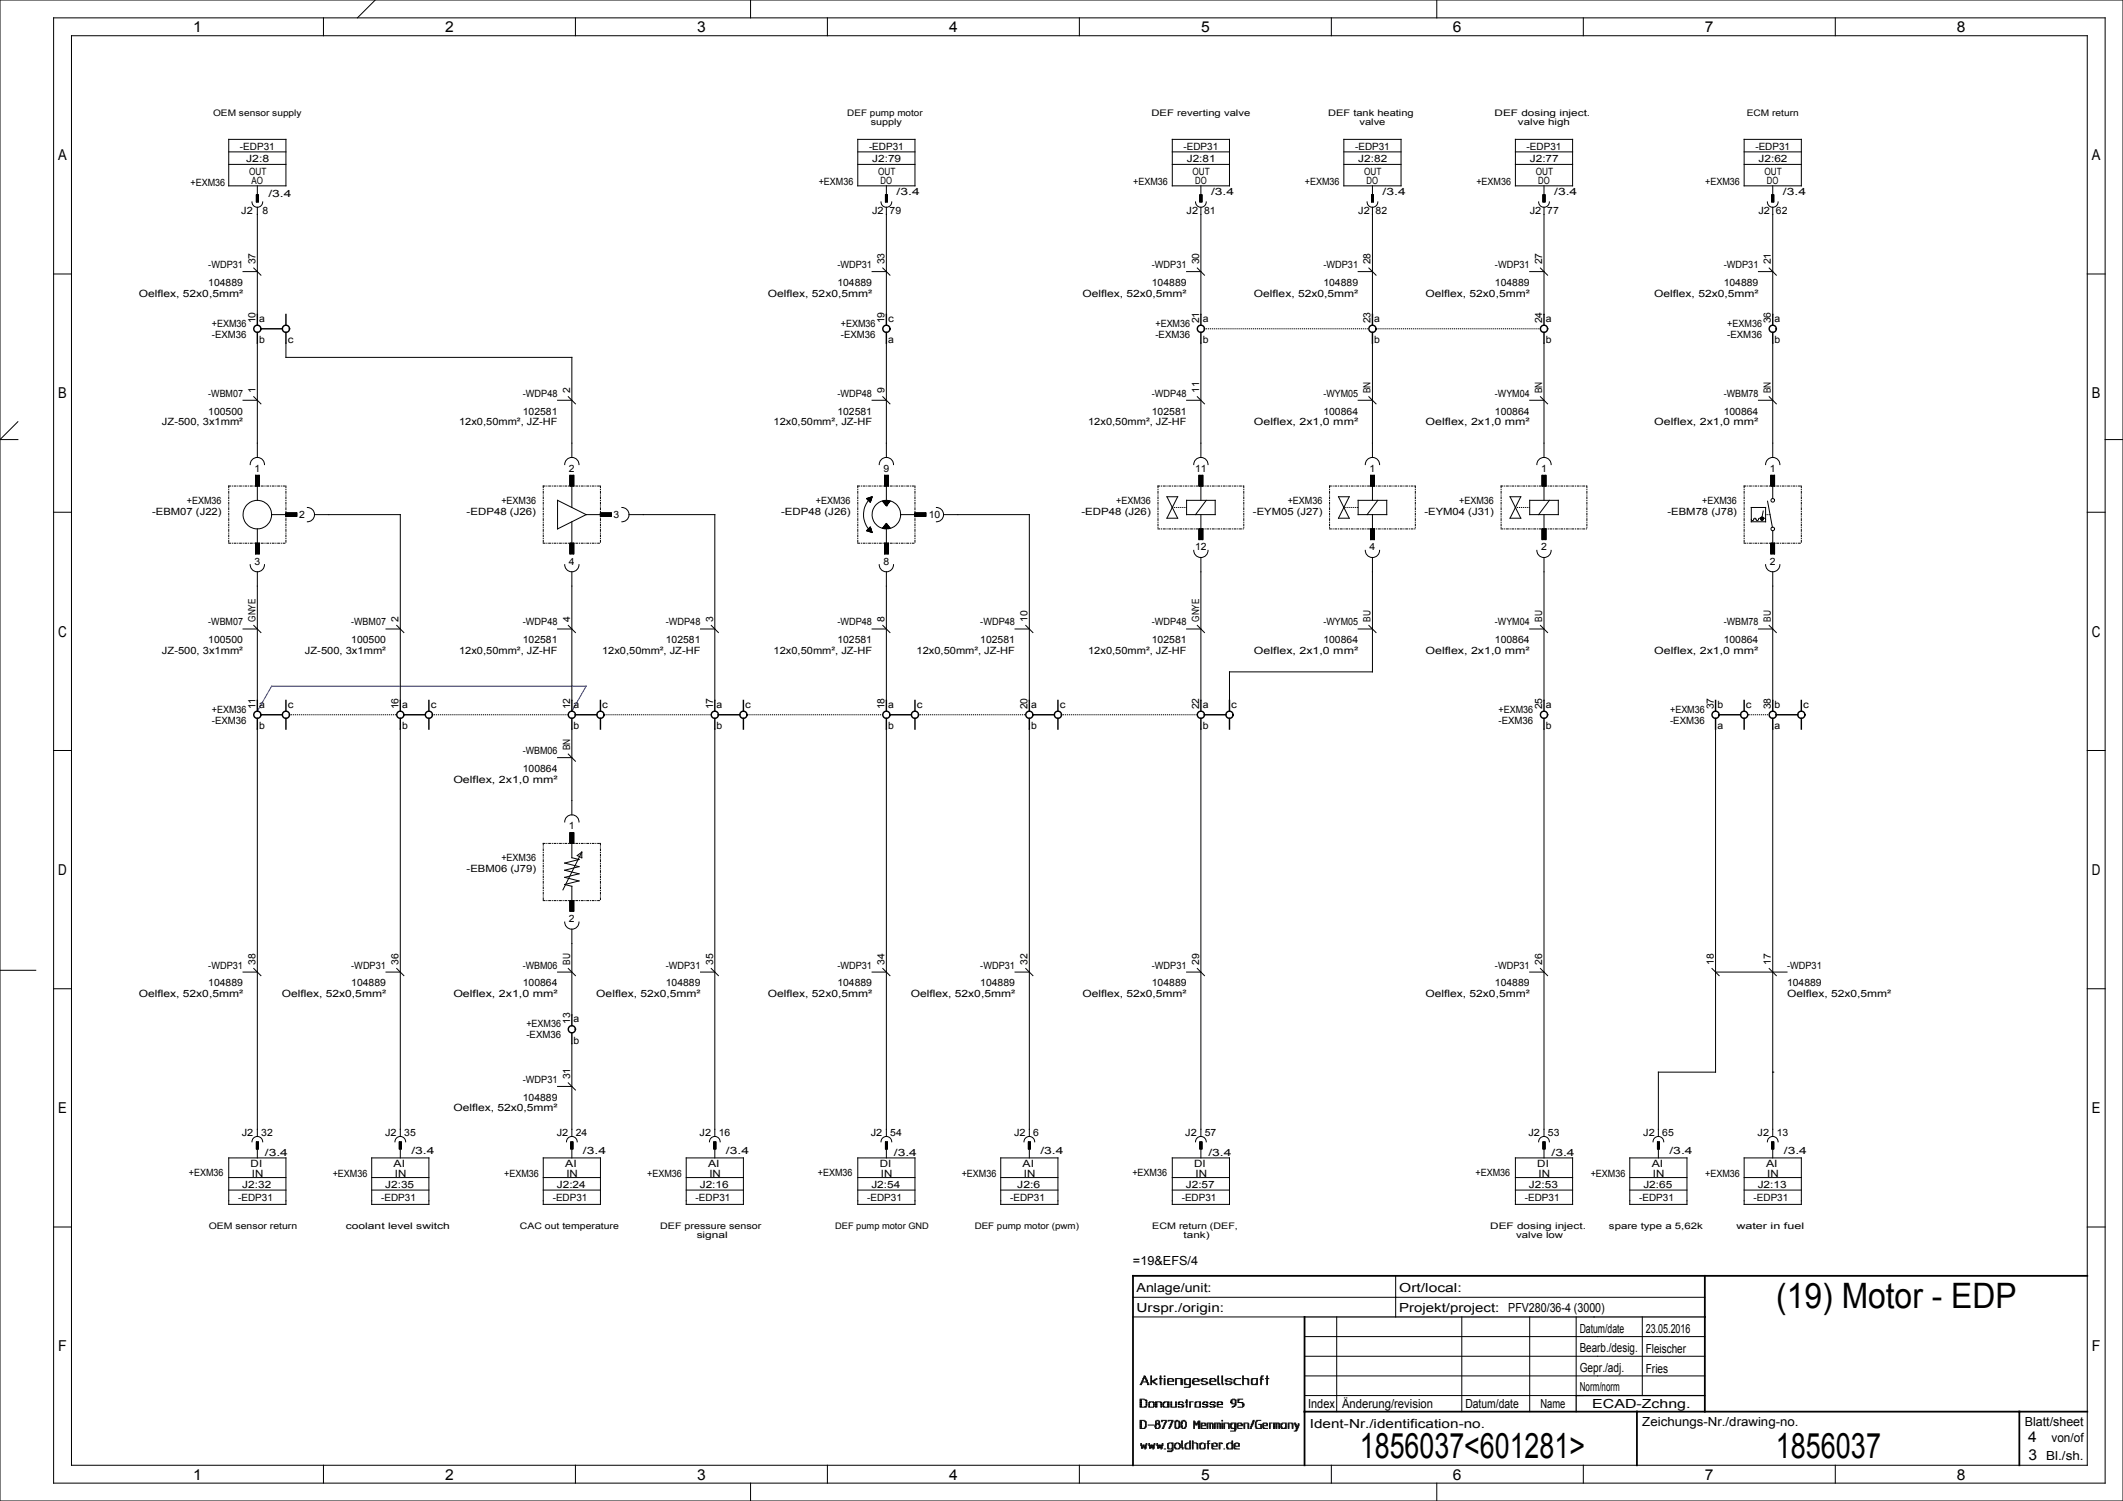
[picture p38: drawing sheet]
<svg xmlns="http://www.w3.org/2000/svg" width="594mm" height="420mm" viewBox="0 0 594 420" stroke-linecap="round" stroke-linejoin="round" font-family="sans-serif">
<defs><g id="words">
<g font-size="9.8">
<text x="497" y="365.9">(19) Motor - EDP</text>
<text x="380.5" y="408">1856037&lt;601281&gt;</text>
<text x="496.9" y="408">1856037</text>
</g>
<g font-size="4.2">
<text x="54" y="9">1</text>
<text x="124.5" y="9">2</text>
<text x="195" y="9">3</text>
<text x="265.5" y="9">4</text>
<text x="336" y="9">5</text>
<text x="406.5" y="9">6</text>
<text x="477" y="9">7</text>
<text x="547.5" y="9">8</text>
<text x="16.3" y="44.8">A</text>
<text x="585.3" y="44.8">A</text>
<text x="16.3" y="111.5">B</text>
<text x="585.3" y="111.5">B</text>
<text x="16.3" y="178.2">C</text>
<text x="585.3" y="178.2">C</text>
<text x="16.3" y="244.8">D</text>
<text x="585.3" y="244.8">D</text>
<text x="16.3" y="311.5">E</text>
<text x="585.3" y="311.5">E</text>
<text x="16.3" y="378.2">F</text>
<text x="585.3" y="378.2">F</text>
<text x="567.5" y="403.5">4</text>
<text x="54" y="414">1</text>
<text x="124.5" y="414">2</text>
<text x="195" y="414">3</text>
<text x="265.5" y="414">4</text>
<text x="336" y="414">5</text>
<text x="406.5" y="414">6</text>
<text x="477" y="414">7</text>
<text x="547.5" y="414">8</text>
<text x="567.5" y="408.5">3</text>
</g>
<g font-size="3.5">
<text x="317" y="354">=19&amp;EFS/4</text>
<text x="318" y="361.5">Anlage/unit:</text>
<text x="391.5" y="361.5">Ort/local:</text>
<text x="318" y="367">Urspr./origin:</text>
<text x="391.5" y="367">Projekt/project:</text>
<text x="422" y="367">PFV280/36-4 (3000)</text>
<text x="442" y="372.9">Datum/date</text>
<text x="460.5" y="373">23.05.2016</text>
<text x="442" y="383.9">Gepr./adj.</text>
<text x="442" y="378.4">Bearb./desig.</text>
<text x="460.5" y="378.5">Fleischer</text>
<text x="442" y="389.3">Norm/norm</text>
<text x="460.5" y="384">Fries</text>
<text x="366" y="394">Index</text>
<text x="375.5" y="394">Änderung/revision</text>
<text x="410" y="394">Datum/date</text>
<text x="431" y="394">Name</text>
<text x="445.5" y="394">ECAD-Zchng.</text>
<text x="366.5" y="399.5">Ident-Nr./identification-no.</text>
<text x="459.5" y="399">Zeichungs-Nr./drawing-no.</text>
<text x="566.5" y="399">Blatt/sheet</text>
<text x="574" y="403.5">von/of</text>
<text x="572.5" y="408.5">Bl./sh.</text>
</g>
<g font-size="2.8">
<text x="67.1" y="42">-EDP31</text>
<text x="68.9" y="45.2">J2:8</text>
<text x="243.1" y="42">-EDP31</text>
<text x="244" y="45.2">J2:79</text>
<text x="331.1" y="42">-EDP31</text>
<text x="332" y="45.2">J2:81</text>
<text x="379.1" y="42">-EDP31</text>
<text x="380" y="45.2">J2:82</text>
<text x="427.1" y="42">-EDP31</text>
<text x="428" y="45.2">J2:77</text>
<text x="491.1" y="42">-EDP31</text>
<text x="492" y="45.2">J2:62</text>
<text x="53.3" y="52">+EXM36</text>
<text x="69.7" y="49">OUT</text>
<text x="70.4" y="51.6">AO</text>
<text x="229.1" y="51.7">+EXM36</text>
<text x="245.7" y="49">OUT</text>
<text x="246.4" y="51.6">DO</text>
<text x="317.1" y="51.7">+EXM36</text>
<text x="333.7" y="49">OUT</text>
<text x="334.4" y="51.6">DO</text>
<text x="365.1" y="51.7">+EXM36</text>
<text x="381.7" y="49">OUT</text>
<text x="382.4" y="51.6">DO</text>
<text x="413.1" y="51.7">+EXM36</text>
<text x="429.7" y="49">OUT</text>
<text x="430.4" y="51.6">DO</text>
<text x="477.1" y="51.7">+EXM36</text>
<text x="493.7" y="49">OUT</text>
<text x="494.4" y="51.6">DO</text>
<text x="67.5" y="59.9">J2</text>
<text x="73.4" y="59.9">8</text>
<text x="75.1" y="55.1">/3.4</text>
<text x="250.9" y="54.6">/3.4</text>
<text x="338.9" y="54.6">/3.4</text>
<text x="386.9" y="54.6">/3.4</text>
<text x="434.9" y="54.6">/3.4</text>
<text x="498.8" y="54.6">/3.4</text>
<text x="244" y="60">J2</text>
<text x="248.9" y="60">79</text>
<text x="332" y="60">J2</text>
<text x="336.9" y="60">81</text>
<text x="380" y="60">J2</text>
<text x="384.9" y="60">82</text>
<text x="428" y="60">J2</text>
<text x="432.9" y="60">77</text>
<text x="492" y="60">J2</text>
<text x="496.9" y="60">62</text>
<text x="58.3" y="75">-WDP31</text>
<text x="71.5" y="74" transform="rotate(-90 71.5 74)">37</text>
<text x="234.3" y="75">-WDP31</text>
<text x="247.5" y="74" transform="rotate(-90 247.5 74)">33</text>
<text x="322.3" y="75">-WDP31</text>
<text x="335.5" y="74" transform="rotate(-90 335.5 74)">30</text>
<text x="370.3" y="75">-WDP31</text>
<text x="383.5" y="74" transform="rotate(-90 383.5 74)">28</text>
<text x="418.3" y="75">-WDP31</text>
<text x="431.5" y="74" transform="rotate(-90 431.5 74)">27</text>
<text x="482.3" y="75">-WDP31</text>
<text x="495.5" y="74" transform="rotate(-90 495.5 74)">21</text>
<text x="38.8" y="83">Oelflex, 52x0,5mm²</text>
<text x="58.3" y="80">104889</text>
<text x="214.8" y="83">Oelflex, 52x0,5mm²</text>
<text x="234.3" y="80">104889</text>
<text x="302.8" y="83">Oelflex, 52x0,5mm²</text>
<text x="322.3" y="80">104889</text>
<text x="350.8" y="83">Oelflex, 52x0,5mm²</text>
<text x="370.3" y="80">104889</text>
<text x="398.8" y="83">Oelflex, 52x0,5mm²</text>
<text x="418.3" y="80">104889</text>
<text x="462.8" y="83">Oelflex, 52x0,5mm²</text>
<text x="482.3" y="80">104889</text>
<text x="59.3" y="94.5">-EXM36</text>
<text x="59.3" y="91.5">+EXM36</text>
<text x="71.5" y="90.5" transform="rotate(-90 71.5 90.5)">10</text>
<text x="72.5" y="90">a</text>
<text x="235.3" y="91.5">+EXM36</text>
<text x="235.3" y="94.5">-EXM36</text>
<text x="247.5" y="90.5" transform="rotate(-90 247.5 90.5)">19</text>
<text x="248.5" y="90">c</text>
<text x="323.3" y="91.5">+EXM36</text>
<text x="323.3" y="94.5">-EXM36</text>
<text x="335.5" y="90.5" transform="rotate(-90 335.5 90.5)">21</text>
<text x="336.5" y="90">a</text>
<text x="383.5" y="90.5" transform="rotate(-90 383.5 90.5)">23</text>
<text x="384.5" y="90">a</text>
<text x="431.5" y="90.5" transform="rotate(-90 431.5 90.5)">24</text>
<text x="432.5" y="90">a</text>
<text x="483.3" y="91.5">+EXM36</text>
<text x="483.3" y="94.5">-EXM36</text>
<text x="495.5" y="90.5" transform="rotate(-90 495.5 90.5)">36</text>
<text x="496.5" y="90">a</text>
<text x="72.5" y="96">b</text>
<text x="80.5" y="96">c</text>
<text x="248.5" y="96">a</text>
<text x="336.5" y="96">b</text>
<text x="384.5" y="96">b</text>
<text x="432.5" y="96">b</text>
<text x="496.5" y="96">b</text>
<text x="58.3" y="111">-WBM07</text>
<text x="71.5" y="110" transform="rotate(-90 71.5 110)">1</text>
<text x="146.3" y="111">-WDP48</text>
<text x="159.5" y="110" transform="rotate(-90 159.5 110)">2</text>
<text x="234.3" y="111">-WDP48</text>
<text x="247.5" y="110" transform="rotate(-90 247.5 110)">9</text>
<text x="322.3" y="111">-WDP48</text>
<text x="335.5" y="110" transform="rotate(-90 335.5 110)">11</text>
<text x="370.3" y="111">-WYM05</text>
<text x="383.5" y="110" transform="rotate(-90 383.5 110)">BN</text>
<text x="418.3" y="111">-WYM04</text>
<text x="431.5" y="110" transform="rotate(-90 431.5 110)">BN</text>
<text x="482.3" y="111">-WBM78</text>
<text x="495.5" y="110" transform="rotate(-90 495.5 110)">BN</text>
<text x="45.3" y="119">JZ-500, 3x1mm²</text>
<text x="58.3" y="116">100500</text>
<text x="128.5" y="119">12x0,50mm², JZ-HF</text>
<text x="146.3" y="116">102581</text>
<text x="216.5" y="119">12x0,50mm², JZ-HF</text>
<text x="234.3" y="116">102581</text>
<text x="304.5" y="119">12x0,50mm², JZ-HF</text>
<text x="322.3" y="116">102581</text>
<text x="350.8" y="119">Oelflex, 2x1,0 mm²</text>
<text x="370.3" y="116">100864</text>
<text x="398.8" y="119">Oelflex, 2x1,0 mm²</text>
<text x="418.3" y="116">100864</text>
<text x="462.8" y="119">Oelflex, 2x1,0 mm²</text>
<text x="482.3" y="116">100864</text>
<text x="71.2" y="132">1</text>
<text x="159.2" y="132">2</text>
<text x="247.2" y="132">9</text>
<text x="334.4" y="132">11</text>
<text x="383.2" y="132">1</text>
<text x="431.2" y="132">1</text>
<text x="495.2" y="132">1</text>
<text x="52.3" y="141">+EXM36</text>
<text x="140.3" y="141">+EXM36</text>
<text x="228.3" y="141">+EXM36</text>
<text x="312.3" y="141">+EXM36</text>
<text x="360.3" y="141">+EXM36</text>
<text x="408.3" y="141">+EXM36</text>
<text x="476.3" y="141">+EXM36</text>
<text x="42.6" y="144">-EBM07 (J22)</text>
<text x="83.7" y="145">2</text>
<text x="130.6" y="144">-EDP48 (J26)</text>
<text x="171.7" y="145">3</text>
<text x="218.6" y="144">-EDP48 (J26)</text>
<text x="259.9" y="145">10</text>
<text x="302.6" y="144">-EDP48 (J26)</text>
<text x="350.6" y="144">-EYM05 (J27)</text>
<text x="398.6" y="144">-EYM04 (J31)</text>
<text x="466.6" y="144">-EBM78 (J78)</text>
<text x="334.4" y="154">12</text>
<text x="383.2" y="154">4</text>
<text x="431.2" y="154">2</text>
<text x="71.2" y="158">3</text>
<text x="159.2" y="158">4</text>
<text x="247.2" y="158">8</text>
<text x="495.2" y="158">2</text>
<text x="71.5" y="174" transform="rotate(-90 71.5 174)">GNYE</text>
<text x="111.5" y="174" transform="rotate(-90 111.5 174)">2</text>
<text x="159.5" y="174" transform="rotate(-90 159.5 174)">4</text>
<text x="199.5" y="174" transform="rotate(-90 199.5 174)">3</text>
<text x="247.5" y="174" transform="rotate(-90 247.5 174)">8</text>
<text x="287.5" y="174" transform="rotate(-90 287.5 174)">10</text>
<text x="335.5" y="174" transform="rotate(-90 335.5 174)">GNYE</text>
<text x="383.5" y="174" transform="rotate(-90 383.5 174)">BU</text>
<text x="431.5" y="174" transform="rotate(-90 431.5 174)">BU</text>
<text x="495.5" y="174" transform="rotate(-90 495.5 174)">BU</text>
<text x="58.3" y="180">100500</text>
<text x="58.3" y="175">-WBM07</text>
<text x="98.3" y="175">-WBM07</text>
<text x="98.3" y="180">100500</text>
<text x="146.3" y="175">-WDP48</text>
<text x="146.3" y="180">102581</text>
<text x="186.3" y="180">102581</text>
<text x="186.3" y="175">-WDP48</text>
<text x="234.3" y="175">-WDP48</text>
<text x="234.3" y="180">102581</text>
<text x="274.3" y="175">-WDP48</text>
<text x="274.3" y="180">102581</text>
<text x="322.3" y="175">-WDP48</text>
<text x="322.3" y="180">102581</text>
<text x="370.3" y="180">100864</text>
<text x="370.3" y="175">-WYM05</text>
<text x="418.3" y="180">100864</text>
<text x="418.3" y="175">-WYM04</text>
<text x="482.3" y="180">100864</text>
<text x="482.3" y="175">-WBM78</text>
<text x="45.3" y="183">JZ-500, 3x1mm²</text>
<text x="85.3" y="183">JZ-500, 3x1mm²</text>
<text x="128.5" y="183">12x0,50mm², JZ-HF</text>
<text x="168.5" y="183">12x0,50mm², JZ-HF</text>
<text x="216.5" y="183">12x0,50mm², JZ-HF</text>
<text x="256.5" y="183">12x0,50mm², JZ-HF</text>
<text x="304.5" y="183">12x0,50mm², JZ-HF</text>
<text x="350.8" y="183">Oelflex, 2x1,0 mm²</text>
<text x="398.8" y="183">Oelflex, 2x1,0 mm²</text>
<text x="462.8" y="183">Oelflex, 2x1,0 mm²</text>
<text x="59.3" y="202.5">-EXM36</text>
<text x="59.3" y="199.5">+EXM36</text>
<text x="71.5" y="198.5" transform="rotate(-90 71.5 198.5)">11</text>
<text x="72.5" y="198">a</text>
<text x="80.5" y="198">c</text>
<text x="111.5" y="198.5" transform="rotate(-90 111.5 198.5)">16</text>
<text x="112.5" y="198">a</text>
<text x="120.5" y="198">c</text>
<text x="159.5" y="198.5" transform="rotate(-90 159.5 198.5)">12</text>
<text x="160.5" y="198">a</text>
<text x="168.5" y="198">c</text>
<text x="199.5" y="198.5" transform="rotate(-90 199.5 198.5)">17</text>
<text x="200.5" y="198">a</text>
<text x="208.5" y="198">c</text>
<text x="247.5" y="198.5" transform="rotate(-90 247.5 198.5)">18</text>
<text x="248.5" y="198">a</text>
<text x="256.5" y="198">c</text>
<text x="287.5" y="198.5" transform="rotate(-90 287.5 198.5)">20</text>
<text x="288.5" y="198">a</text>
<text x="296.5" y="198">c</text>
<text x="335.5" y="198.5" transform="rotate(-90 335.5 198.5)">22</text>
<text x="336.5" y="198">a</text>
<text x="344.5" y="198">c</text>
<text x="419.3" y="202.5">-EXM36</text>
<text x="419.3" y="199.5">+EXM36</text>
<text x="431.5" y="198.5" transform="rotate(-90 431.5 198.5)">25</text>
<text x="432.5" y="198">a</text>
<text x="467.3" y="202.5">-EXM36</text>
<text x="467.3" y="199.5">+EXM36</text>
<text x="479.5" y="198.5" transform="rotate(-90 479.5 198.5)">37</text>
<text x="480.5" y="198">b</text>
<text x="488.5" y="198">c</text>
<text x="495.5" y="198.5" transform="rotate(-90 495.5 198.5)">38</text>
<text x="496.5" y="198">b</text>
<text x="504.5" y="198">c</text>
<text x="72.5" y="204">b</text>
<text x="112.5" y="204">b</text>
<text x="159.5" y="210" transform="rotate(-90 159.5 210)">BN</text>
<text x="160.5" y="204">b</text>
<text x="200.5" y="204">b</text>
<text x="248.5" y="204">b</text>
<text x="288.5" y="204">b</text>
<text x="336.5" y="204">b</text>
<text x="432.5" y="204">b</text>
<text x="480.5" y="204">a</text>
<text x="496.5" y="204">a</text>
<text x="146.3" y="211">-WBM06</text>
<text x="146.3" y="216">100864</text>
<text x="126.8" y="219">Oelflex, 2x1,0 mm²</text>
<text x="159.2" y="232">1</text>
<text x="130.6" y="244">-EBM06 (J79)</text>
<text x="140.3" y="241">+EXM36</text>
<text x="159.2" y="258">2</text>
<text x="71.5" y="270" transform="rotate(-90 71.5 270)">38</text>
<text x="111.5" y="270" transform="rotate(-90 111.5 270)">36</text>
<text x="159.5" y="270" transform="rotate(-90 159.5 270)">BU</text>
<text x="199.5" y="270" transform="rotate(-90 199.5 270)">35</text>
<text x="247.5" y="270" transform="rotate(-90 247.5 270)">34</text>
<text x="287.5" y="270" transform="rotate(-90 287.5 270)">32</text>
<text x="335.5" y="270" transform="rotate(-90 335.5 270)">29</text>
<text x="431.5" y="270" transform="rotate(-90 431.5 270)">26</text>
<text x="479.5" y="270" transform="rotate(-90 479.5 270)">18</text>
<text x="495.5" y="270" transform="rotate(-90 495.5 270)">17</text>
<text x="58.3" y="271">-WDP31</text>
<text x="58.3" y="276">104889</text>
<text x="98.3" y="271">-WDP31</text>
<text x="98.3" y="276">104889</text>
<text x="146.3" y="271">-WBM06</text>
<text x="146.3" y="276">100864</text>
<text x="186.3" y="276">104889</text>
<text x="186.3" y="271">-WDP31</text>
<text x="234.3" y="271">-WDP31</text>
<text x="234.3" y="276">104889</text>
<text x="274.3" y="271">-WDP31</text>
<text x="274.3" y="276">104889</text>
<text x="322.3" y="276">104889</text>
<text x="322.3" y="271">-WDP31</text>
<text x="418.3" y="276">104889</text>
<text x="418.3" y="271">-WDP31</text>
<text x="500" y="276">104889</text>
<text x="500" y="271">-WDP31</text>
<text x="38.8" y="279">Oelflex, 52x0,5mm²</text>
<text x="78.8" y="279">Oelflex, 52x0,5mm²</text>
<text x="126.8" y="279">Oelflex, 2x1,0 mm²</text>
<text x="166.8" y="279">Oelflex, 52x0,5mm²</text>
<text x="214.8" y="279">Oelflex, 52x0,5mm²</text>
<text x="254.8" y="279">Oelflex, 52x0,5mm²</text>
<text x="302.8" y="279">Oelflex, 52x0,5mm²</text>
<text x="398.8" y="279">Oelflex, 52x0,5mm²</text>
<text x="500" y="279">Oelflex, 52x0,5mm²</text>
<text x="147.3" y="287.5">+EXM36</text>
<text x="159.5" y="286.5" transform="rotate(-90 159.5 286.5)">13</text>
<text x="160.5" y="286">a</text>
<text x="147.3" y="290.5">-EXM36</text>
<text x="160.5" y="292">b</text>
<text x="146.3" y="303">-WDP31</text>
<text x="159.5" y="302" transform="rotate(-90 159.5 302)">31</text>
<text x="126.8" y="311">Oelflex, 52x0,5mm²</text>
<text x="146.3" y="308">104889</text>
<text x="67.6" y="318">J2</text>
<text x="73.1" y="317.9">32</text>
<text x="107.8" y="317.9">J2</text>
<text x="113.1" y="317.9">35</text>
<text x="155.8" y="317.9">J2</text>
<text x="161.1" y="317.9">24</text>
<text x="195.8" y="317.9">J2</text>
<text x="201.1" y="317.9">16</text>
<text x="243.6" y="318">J2</text>
<text x="249.1" y="317.9">54</text>
<text x="283.8" y="317.9">J2</text>
<text x="289.1" y="317.9">6</text>
<text x="331.6" y="318">J2</text>
<text x="337.1" y="317.9">57</text>
<text x="427.6" y="318">J2</text>
<text x="433.1" y="317.9">53</text>
<text x="459.8" y="317.9">J2</text>
<text x="465.1" y="317.9">65</text>
<text x="491.8" y="317.9">J2</text>
<text x="497.1" y="317.9">13</text>
<text x="74.1" y="323.4">/3.4</text>
<text x="115.1" y="322.9">/3.4</text>
<text x="163.1" y="322.9">/3.4</text>
<text x="203.1" y="322.9">/3.4</text>
<text x="250.1" y="323.4">/3.4</text>
<text x="291.1" y="322.9">/3.4</text>
<text x="338.1" y="323.4">/3.4</text>
<text x="434.1" y="323.4">/3.4</text>
<text x="467.1" y="322.9">/3.4</text>
<text x="499.1" y="322.9">/3.4</text>
<text x="52.8" y="329.1">+EXM36</text>
<text x="70.1" y="326.5">DI</text>
<text x="70.5" y="329.3">IN</text>
<text x="93.1" y="329.4">+EXM36</text>
<text x="110.1" y="326.5">AI</text>
<text x="110.5" y="329.3">IN</text>
<text x="141.1" y="329.4">+EXM36</text>
<text x="158.1" y="326.5">AI</text>
<text x="158.5" y="329.3">IN</text>
<text x="181.1" y="329.4">+EXM36</text>
<text x="198.1" y="326.5">AI</text>
<text x="198.5" y="329.3">IN</text>
<text x="228.8" y="329.1">+EXM36</text>
<text x="246.1" y="326.5">DI</text>
<text x="246.5" y="329.3">IN</text>
<text x="269.1" y="329.4">+EXM36</text>
<text x="286.1" y="326.5">AI</text>
<text x="286.5" y="329.3">IN</text>
<text x="316.8" y="329.1">+EXM36</text>
<text x="334.1" y="326.5">DI</text>
<text x="334.5" y="329.3">IN</text>
<text x="412.8" y="329.1">+EXM36</text>
<text x="430.1" y="326.5">DI</text>
<text x="430.5" y="329.3">IN</text>
<text x="445.1" y="329.4">+EXM36</text>
<text x="462.1" y="326.5">AI</text>
<text x="462.5" y="329.3">IN</text>
<text x="477.1" y="329.4">+EXM36</text>
<text x="494.1" y="326.5">AI</text>
<text x="494.5" y="329.3">IN</text>
<text x="67.8" y="332.3">J2:32</text>
<text x="107.8" y="332.3">J2:35</text>
<text x="155.8" y="332.3">J2:24</text>
<text x="195.8" y="332.3">J2:16</text>
<text x="243.8" y="332.3">J2:54</text>
<text x="284.6" y="332.3">J2:6</text>
<text x="331.8" y="332.3">J2:57</text>
<text x="427.8" y="332.3">J2:53</text>
<text x="459.8" y="332.3">J2:65</text>
<text x="491.8" y="332.3">J2:13</text>
<text x="66.6" y="336">-EDP31</text>
<text x="106.6" y="336">-EDP31</text>
<text x="154.6" y="336">-EDP31</text>
<text x="194.6" y="336">-EDP31</text>
<text x="242.6" y="336">-EDP31</text>
<text x="282.6" y="336">-EDP31</text>
<text x="330.6" y="336">-EDP31</text>
<text x="426.6" y="336">-EDP31</text>
<text x="458.6" y="336">-EDP31</text>
<text x="490.6" y="336">-EDP31</text>
</g>
<g font-size="2.5">
<text x="59.6" y="32.5">OEM sensor supply</text>
<text x="237.1" y="32.5">DEF pump motor</text>
<text x="243.6" y="35">supply</text>
<text x="322.1" y="32.5">DEF reverting valve</text>
<text x="371.6" y="32.5">DEF tank heating</text>
<text x="380.4" y="35">valve</text>
<text x="418.1" y="32.5">DEF dosing inject.</text>
<text x="424.7" y="35">valve high</text>
<text x="488.7" y="32.5">ECM return</text>
<text x="58.4" y="343.8">OEM sensor return</text>
<text x="96.7" y="343.8">coolant level switch</text>
<text x="145.4" y="343.8">CAC out temperature</text>
<text x="184.7" y="343.8">DEF pressure sensor</text>
<text x="194.9" y="346.3">signal</text>
<text x="233.7" y="343.8">DEF pump motor GND</text>
<text x="272.7" y="343.8">DEF pump motor (pwm)</text>
<text x="322.4" y="343.8">ECM return (DEF,</text>
<text x="331.2" y="346.3">tank)</text>
<text x="416.9" y="343.8">DEF dosing inject.</text>
<text x="424.2" y="346.3">valve low</text>
<text x="450.2" y="343.8">spare type a 5,62k</text>
<text x="485.8" y="343.8">water in fuel</text>
</g>
</g></defs>
<g fill="none" stroke="#000" stroke-width=".28">
<path d="M0 0h594v420h-594zM15 5h574v410h-574zM20 10h564v400h-564zM90.5 5v5M105 0l-5 5M161 5v5M210 0v5M231.5 5v5M302 5v5M372.5 5v5M402 0v5M443 5v5"/>
<path d="M513.5 5v5M64 39h16v13h-16zM240 39h16v13h-16zM328 39h16v13h-16zM376 39h16v13h-16zM424 39h16v13h-16zM488 39h16v13h-16zM64 46h16M64 42.5h16M70.5 56.5a1.5 1.5 0 0 0 1.5 1.5 1.5 1.5 0 0 0 1.5-1.5M71.8 54.5h.4M71.8 54.6h.4"/>
<path d="M71.8 54.7h.4M71.8 54.8h.4M71.8 54.9h.4M71.8 55h.4M71.8 55.1h.4M71.8 55.2h.4M71.8 55.3h.4M71.8 55.4h.4M71.8 55.5h.4M71.8 55.6h.4M71.8 55.7h.4M71.8 55.8h.4"/>
<path d="M71.8 55.9h.4M71.8 56h.4M71.8 56.1h.4M71.8 56.2h.4M71.8 56.3h.4M71.8 56.4h.4M71.8 54.5h.4v2h-.4zM72 52v2.5M72 58v30M240 46h16M240 42.5h16M246.5 56.5a1.5 1.5 0 0 0 1.5 1.5 1.5 1.5 0 0 0 1.5-1.5"/>
<path d="M247.7 54.5h.6M247.7 54.6h.6M247.7 54.7h.6M247.7 54.8h.6M247.7 54.9h.6M247.7 55h.6M247.7 55.1h.6M247.7 55.2h.6M247.7 55.3h.6M247.7 55.4h.6M247.7 55.5h.6M247.7 55.6h.6"/>
<path d="M247.7 55.7h.6M247.7 55.8h.6M247.7 55.9h.6M247.7 56h.6M247.7 56.1h.6M247.7 56.2h.6M247.7 56.3h.6M247.7 56.4h.6M247.7 54.5h.6v2h-.6zM248 52v2.5M248 58v30M328 46h16"/>
<path d="M328 42.5h16M334.5 56.5a1.5 1.5 0 0 0 1.5 1.5 1.5 1.5 0 0 0 1.5-1.5M335.7 54.5h.6M335.7 54.6h.6M335.7 54.7h.6M335.7 54.8h.6M335.7 54.9h.6M335.7 55h.6M335.7 55.1h.6M335.7 55.2h.6M335.7 55.3h.6M335.7 55.4h.6"/>
<path d="M335.7 55.5h.6M335.7 55.6h.6M335.7 55.7h.6M335.7 55.8h.6M335.7 55.9h.6M335.7 56h.6M335.7 56.1h.6M335.7 56.2h.6M335.7 56.3h.6M335.7 56.4h.6M335.7 54.5h.6v2h-.6zM336 52v2.5"/>
<path d="M336 58v30M376 46h16M376 42.5h16M382.5 56.5a1.5 1.5 0 0 0 1.5 1.5 1.5 1.5 0 0 0 1.5-1.5M383.7 54.5h.6M383.7 54.6h.6M383.7 54.7h.6M383.7 54.8h.6M383.7 54.9h.6M383.7 55h.6M383.7 55.1h.6M383.7 55.2h.6"/>
<path d="M383.7 55.3h.6M383.7 55.4h.6M383.7 55.5h.6M383.7 55.6h.6M383.7 55.7h.6M383.7 55.8h.6M383.7 55.9h.6M383.7 56h.6M383.7 56.1h.6M383.7 56.2h.6M383.7 56.3h.6M383.7 56.4h.6"/>
<path d="M383.7 54.5h.6v2h-.6zM384 52v2.5M384 58v30M424 46h16M424 42.5h16M430.5 56.5a1.5 1.5 0 0 0 1.5 1.5 1.5 1.5 0 0 0 1.5-1.5M431.7 54.5h.6M431.7 54.6h.6M431.7 54.7h.6M431.7 54.8h.6M431.7 54.9h.6M431.7 55h.6"/>
<path d="M431.7 55.1h.6M431.7 55.2h.6M431.7 55.3h.6M431.7 55.4h.6M431.7 55.5h.6M431.7 55.6h.6M431.7 55.7h.6M431.7 55.8h.6M431.7 55.9h.6M431.7 56h.6M431.7 56.1h.6M431.7 56.2h.6"/>
<path d="M431.7 56.3h.6M431.7 56.4h.6M431.7 54.5h.6v2h-.6zM432 52v2.5M432 58v30M488 46h16M488 42.5h16M494.5 56.5a1.5 1.5 0 0 0 1.5 1.5 1.5 1.5 0 0 0 1.5-1.5M495.8 54.5h.5M495.8 54.6h.5M495.8 54.7h.5M495.8 54.8h.5"/>
<path d="M495.8 54.9h.5M495.8 55h.5M495.8 55.1h.5M495.8 55.2h.5M495.8 55.3h.5M495.8 55.4h.5M495.8 55.5h.5M495.8 55.6h.5M495.8 55.7h.5M495.8 55.8h.5M495.8 55.9h.5M495.8 56h.5"/>
<path d="M495.8 56.1h.5M495.8 56.2h.5M495.8 56.3h.5M495.8 56.4h.5M495.8 54.5h.5v2h-.5zM496 52v2.5M496 58v30M15 76.7h5M68 76h4M71 75l2 2M244 76h4M247 75l2 2"/>
<path d="M332 76h4M335 75l2 2M380 76h4M383 75l2 2M428 76h4M431 75l2 2M492 76h4M495 75l2 2M584 76.7h5M72 96v32M80 96v4h80v28M248 96v32"/>
<path d="M336 96v32M384 96v32M432 96v32M496 96v32M5 118l-5 5h5M68 112h4M71 111l2 2M156 112h4M159 111l2 2M244 112h4M247 111l2 2M332 112h4"/>
<path d="M335 111l2 2M380 112h4M383 111l2 2M428 112h4M431 111l2 2M492 112h4M495 111l2 2M70 130a2 2 0 0 1 2-2 2 2 0 0 1 2 2M71.5 133h1M71.5 133.1h1M71.5 133.2h1M71.5 133.3h1"/>
<path d="M71.5 133.4h1M71.5 133.5h1M71.5 133.6h1M71.5 133.7h1M71.5 133.8h1M71.5 133.9h1M71.5 134h1M71.5 134.1h1M71.5 134.2h1M71.5 134.3h1M71.5 134.4h1M71.5 134.5h1"/>
<path d="M71.5 134.6h1M71.5 134.7h1M71.5 134.8h1M71.5 134.9h1M71.5 135h1M71.5 135.1h1M71.5 135.2h1M71.5 135.3h1M71.5 135.4h1M71.5 135.5h1M71.5 135.6h1M71.5 135.7h1"/>
<path d="M71.5 135.8h1M71.5 135.9h1M71.5 133h1v3h-1zM72 136v4M156 140l8 4-8 4zM158 130a2 2 0 0 1 2-2 2 2 0 0 1 2 2M159.5 133h1M159.5 133.1h1M159.5 133.2h1M159.5 133.3h1M159.5 133.4h1M159.5 133.5h1"/>
<path d="M159.5 133.6h1M159.5 133.7h1M159.5 133.8h1M159.5 133.9h1M159.5 134h1M159.5 134.1h1M159.5 134.2h1M159.5 134.3h1M159.5 134.4h1M159.5 134.5h1M159.5 134.6h1M159.5 134.7h1"/>
<path d="M159.5 134.8h1M159.5 134.9h1M159.5 135h1M159.5 135.1h1M159.5 135.2h1M159.5 135.3h1M159.5 135.4h1M159.5 135.5h1M159.5 135.6h1M159.5 135.7h1M159.5 135.8h1M159.5 135.9h1"/>
<path d="M159.5 133h1v3h-1zM160 136v6M242.5 139.5l1.5-.5-.5 1.5zM242.5 139.5h1.3M242.6 139.5h1.2M242.6 139.6h1.2M242.7 139.7h1.1M242.7 139.8h1.1M242.8 139.4h1.1M242.8 139.8h.9M242.9 139.9h.8M243 140h.7"/>
<path d="M243 140a6.4 6.4 0 0 0 0 8h.7M243 139.3h.9M243.2 139.3h.7M243.4 139.2h.5M243.6 139.1h.4M243.8 139h.2M246 130a2 2 0 0 1 2-2 2 2 0 0 1 2 2M247.5 133h1M247.5 133.1h1M247.5 133.2h1M247.5 133.3h1M247.5 133.4h1"/>
<path d="M247.5 133.5h1M247.5 133.6h1M247.5 133.7h1M247.5 133.8h1M247.5 133.9h1M247.5 134h1M247.5 134.1h1M247.5 134.2h1M247.5 134.3h1M247.5 134.4h1M247.5 134.5h1M247.5 134.6h1"/>
<path d="M247.5 134.7h1M247.5 134.8h1M247.5 134.9h1M247.5 135h1M247.5 135.1h1M247.5 135.2h1M247.5 135.3h1M247.5 135.4h1M247.5 135.5h1M247.5 135.6h1M247.5 135.7h1M247.5 135.8h1"/>
<path d="M247.5 135.9h1M247.5 133h1v3h-1zM248 136v4M326.5 139h3l-3 6h3zM332 140h8v4h-8zM334 130a2 2 0 0 1 2-2 2 2 0 0 1 2 2M335.5 133h1v3h-1zM335.5 133h1M335.5 133.1h1M335.5 133.2h1M335.5 133.3h1M335.5 133.4h1"/>
<path d="M335.5 133.5h1M335.5 133.6h1M335.5 133.7h1M335.5 133.8h1M335.5 133.9h1M335.5 134h1M335.5 134.1h1M335.5 134.2h1M335.5 134.3h1M335.5 134.4h1M335.5 134.5h1M335.5 134.6h1"/>
<path d="M335.5 134.7h1M335.5 134.8h1M335.5 134.9h1M335.5 135h1M335.5 135.1h1M335.5 135.2h1M335.5 135.3h1M335.5 135.4h1M335.5 135.5h1M335.5 135.6h1M335.5 135.7h1M335.5 135.8h1"/>
<path d="M335.5 135.9h1M336 136v4M337.5 140l-3 4M374.5 139h3l-3 6h3zM380 140h8v4h-8zM382 130a2 2 0 0 1 2-2 2 2 0 0 1 2 2M383.5 133h1M383.5 133.1h1M383.5 133.2h1M383.5 133.3h1M383.5 133.4h1M383.5 133.5h1"/>
<path d="M383.5 133.6h1M383.5 133.7h1M383.5 133.8h1M383.5 133.9h1M383.5 134h1M383.5 134.1h1M383.5 134.2h1M383.5 134.3h1M383.5 134.4h1M383.5 134.5h1M383.5 134.6h1M383.5 134.7h1"/>
<path d="M383.5 134.8h1M383.5 134.9h1M383.5 135h1M383.5 135.1h1M383.5 135.2h1M383.5 135.3h1M383.5 135.4h1M383.5 135.5h1M383.5 135.6h1M383.5 135.7h1M383.5 135.8h1M383.5 135.9h1"/>
<path d="M383.5 133h1v3h-1zM384 136v4M385.5 140l-3 4M422.5 139h3l-3 6h3zM428 140h8v4h-8zM430 130a2 2 0 0 1 2-2 2 2 0 0 1 2 2M431.5 133h1M431.5 133.1h1M431.5 133.2h1M431.5 133.3h1M431.5 133.4h1M431.5 133.5h1"/>
<path d="M431.5 133.6h1M431.5 133.7h1M431.5 133.8h1M431.5 133.9h1M431.5 134h1M431.5 134.1h1M431.5 134.2h1M431.5 134.3h1M431.5 134.4h1M431.5 134.5h1M431.5 134.6h1M431.5 134.7h1"/>
<path d="M431.5 134.8h1M431.5 134.9h1M431.5 135h1M431.5 135.1h1M431.5 135.2h1M431.5 135.3h1M431.5 135.4h1M431.5 135.5h1M431.5 135.6h1M431.5 135.7h1M431.5 135.8h1M431.5 135.9h1"/>
<path d="M431.5 133h1v3h-1zM432 136v4M433.5 140l-3 4M494 130a2 2 0 0 1 2-2 2 2 0 0 1 2 2M495.5 133h1M495.5 133.1h1M495.5 133.2h1M495.5 133.3h1M495.5 133.4h1M495.5 133.5h1M495.5 133.6h1M495.5 133.7h1"/>
<path d="M495.5 133.8h1M495.5 133.9h1M495.5 134h1M495.5 134.1h1M495.5 134.2h1M495.5 134.3h1M495.5 134.4h1M495.5 134.5h1M495.5 134.6h1M495.5 134.7h1M495.5 134.8h1M495.5 134.9h1"/>
<path d="M495.5 135h1M495.5 135.1h1M495.5 135.2h1M495.5 135.3h1M495.5 135.4h1M495.5 135.5h1M495.5 135.6h1M495.5 135.7h1M495.5 135.8h1M495.5 135.9h1M495.5 133h1v3h-1zM496 136v3.5"/>
<path d="M589 123h5M15 143.3h5M70 158a2 2 0 0 0 2 2 2 2 0 0 0 2-2M71.5 152h1v3h-1zM71.5 152.1h1M71.5 152.2h1M71.5 152.3h1M71.5 152.4h1M71.5 152.5h1M71.5 152.6h1M71.5 152.7h1M71.5 152.8h1"/>
<path d="M71.5 152.9h1M71.5 153h1M71.5 153.1h1M71.5 153.2h1M71.5 153.3h1M71.5 153.4h1M71.5 153.5h1M71.5 153.6h1M71.5 153.7h1M71.5 153.8h1M71.5 153.9h1M71.5 154h1"/>
<path d="M71.5 154.1h1M71.5 154.2h1M71.5 154.3h1M71.5 154.4h1M71.5 154.5h1M71.5 154.6h1M71.5 154.7h1M71.5 154.8h1M71.5 154.9h1M72 148v4M72 160v36M76 144h7"/>
<path d="M80 143.5h3v1h-3zM80 143.6h3M80 143.7h3M80 143.8h3M80 143.9h3M80 144.1h3M80 144.2h3M80 144.3h3M80 144.4h3M86 142a2 2 0 0 1 2 2 2 2 0 0 1-2 2M88 144h24v52M158 158a2 2 0 0 0 2 2 2 2 0 0 0 2-2"/>
<path d="M159.5 152h1v3h-1zM159.5 152.1h1M159.5 152.2h1M159.5 152.3h1M159.5 152.4h1M159.5 152.5h1M159.5 152.6h1M159.5 152.7h1M159.5 152.8h1M159.5 152.9h1M159.5 153h1M159.5 153.1h1"/>
<path d="M159.5 153.2h1M159.5 153.3h1M159.5 153.4h1M159.5 153.5h1M159.5 153.6h1M159.5 153.7h1M159.5 153.8h1M159.5 153.9h1M159.5 154h1M159.5 154.1h1M159.5 154.2h1M159.5 154.3h1"/>
<path d="M159.5 154.4h1M159.5 154.5h1M159.5 154.6h1M159.5 154.7h1M159.5 154.8h1M159.5 154.9h1M160 146v6M160 160v36M164 144h7M168 143.5h3v1h-3zM168 143.6h3M168 143.7h3"/>
<path d="M168 143.8h3M168 143.9h3M168 144.1h3M168 144.2h3M168 144.3h3M168 144.4h3M174 142a2 2 0 0 1 2 2 2 2 0 0 1-2 2M176 144h24v52M242.5 148.5l1.5 .5M242.5 148.5h1.3M242.6 148.4h1.2M242.7 148.3h1.1"/>
<path d="M242.7 148.6h1.2M242.8 148.2h.9M242.9 148.1h.8M242.9 148.6h1M243.1 147.9h.5M243.1 140.1h.5M243.1 148.7h.8M243.2 140.2h.4M243.2 147.8h.4M243.3 147.7h.3M243.3 140.3h.3M243.3 148.8h.6"/>
<path d="M243.4 140.4h.1M243.4 147.6h.1M243.4 140.5h.1M243.5 147.5h.1M243.5 147.5l.5 1.5M243.5 147.5l-1 1M243.6 148.9h.4M243.8 148.9h.2M244 149h.1M246 158a2 2 0 0 0 2 2 2 2 0 0 0 2-2M247 147.8h2M247 140.3h2l-1 1.2z"/>
<path d="M247 147.8l1-1.3 1 1.3M247 147.7h2M247 140.2h2M247 140.3h2M247.1 147.7h1.8M247.1 140.4h1.8M247.1 147.6h1.8M247.2 140.5h1.6M247.2 147.5h1.6M247.2 147.8h1.6M247.2 147.4h1.6M247.3 140.6h1.4"/>
<path d="M247.3 147.4h1.4M247.3 140.7h1.4M247.4 147.3h1.2M247.4 140.2h1.2M247.4 140.7h1.2M247.4 147.2h1.2M247.4 140.8h1.2M247.5 147.2h1M247.5 140.9h1M247.5 152h1v3h-1zM247.5 152.1h1M247.5 152.2h1"/>
<path d="M247.5 152.3h1M247.5 152.4h1M247.5 152.5h1M247.5 152.6h1M247.5 152.7h1M247.5 152.8h1M247.5 152.9h1M247.5 153h1M247.5 153.1h1M247.5 153.2h1M247.5 153.3h1M247.5 153.4h1"/>
<path d="M247.5 153.5h1M247.5 153.6h1M247.5 153.7h1M247.5 153.8h1M247.5 153.9h1M247.5 154h1M247.5 154.1h1M247.5 154.2h1M247.5 154.3h1M247.5 154.4h1M247.5 154.5h1M247.5 154.6h1"/>
<path d="M247.5 154.7h1M247.5 154.8h1M247.5 154.9h1M247.5 147.1h1M247.6 140.9h.8M247.6 147h.8M247.6 141h.8M247.7 141.1h.6M247.7 146.9h.6M247.7 147.9h.6M247.7 146.8h.6M247.8 141.2h.4"/>
<path d="M247.8 146.7h.4M247.8 141.3h.4M247.9 146.7h.2M247.9 141.4h.2M247.9 146.6h.2M248 146.5h.1M248 141.5h.1M248 148v4M248 160v36M252 144h7M256 143.5h3v1h-3zM256 143.6h3"/>
<path d="M256 143.7h3M256 143.8h3M256 143.9h3M256 144.1h3M256 144.2h3M256 144.3h3M256 144.4h3M262 142a2 2 0 0 1 2 2 2 2 0 0 1-2 2M264 144h24v52M334 154a2 2 0 0 0 2 2 2 2 0 0 0 2-2M335.5 148h1v3h-1zM335.5 148.1h1"/>
<path d="M335.5 148.2h1M335.5 148.3h1M335.5 148.4h1M335.5 148.5h1M335.5 148.6h1M335.5 148.7h1M335.5 148.8h1M335.5 148.9h1M335.5 149h1M335.5 149.1h1M335.5 149.2h1M335.5 149.3h1"/>
<path d="M335.5 149.4h1M335.5 149.5h1M335.5 149.6h1M335.5 149.7h1M335.5 149.8h1M335.5 149.9h1M335.5 150h1M335.5 150.1h1M335.5 150.2h1M335.5 150.3h1M335.5 150.4h1M335.5 150.5h1"/>
<path d="M335.5 150.6h1M335.5 150.7h1M335.5 150.8h1M335.5 150.9h1M335.5 151h1M336 144v4M336 156v40M382 154a2 2 0 0 0 2 2 2 2 0 0 0 2-2M383.5 148h1v3h-1zM383.5 148.1h1M383.5 148.2h1M383.5 148.3h1"/>
<path d="M383.5 148.4h1M383.5 148.5h1M383.5 148.6h1M383.5 148.7h1M383.5 148.8h1M383.5 148.9h1M383.5 149h1M383.5 149.1h1M383.5 149.2h1M383.5 149.3h1M383.5 149.4h1M383.5 149.5h1"/>
<path d="M383.5 149.6h1M383.5 149.7h1M383.5 149.8h1M383.5 149.9h1M383.5 150h1M383.5 150.1h1M383.5 150.2h1M383.5 150.3h1M383.5 150.4h1M383.5 150.5h1M383.5 150.6h1M383.5 150.7h1"/>
<path d="M383.5 150.8h1M383.5 150.9h1M383.5 151h1M384 156v32h-40v8M384 144v4M430 154a2 2 0 0 0 2 2 2 2 0 0 0 2-2M431.5 148h1v3h-1zM431.5 148.1h1M431.5 148.2h1M431.5 148.3h1M431.5 148.4h1M431.5 148.5h1"/>
<path d="M431.5 148.6h1M431.5 148.7h1M431.5 148.8h1M431.5 148.9h1M431.5 149h1M431.5 149.1h1M431.5 149.2h1M431.5 149.3h1M431.5 149.4h1M431.5 149.5h1M431.5 149.6h1M431.5 149.7h1"/>
<path d="M431.5 149.8h1M431.5 149.9h1M431.5 150h1M431.5 150.1h1M431.5 150.2h1M431.5 150.3h1M431.5 150.4h1M431.5 150.5h1M431.5 150.6h1M431.5 150.7h1M431.5 150.8h1M431.5 150.9h1"/>
<path d="M431.5 151h1M432 144v4M432 156v40M490 145.3a.38 .38 0 0 0 .5 .3 .38 .38 0 0 0 .2-.5 .47 .47 0 0 1 .6 0 .47 .47 0 0 1 .2 .5 .57 .57 0 0 0 .7-.6l.3 .1a.44 .44 0 0 0 .3 .5 .44 .44 0 0 0 .5-.2 .34 .34 0 0 1 .3-.4 .34 .34 0 0 1 .4 .3M490 142h4v4h-4zM492.7 145a.33 .33 0 0 1 .3-.3 .33 .33 0 0 1 .3 .3M492.7 145a.33 .33 0 0 0 .3 .3 .33 .33 0 0 0 .3-.3M492.7 145h.6M492.7 144.9h.6M492.7 145.1h.6M492.7 144.8h.6M492.7 145.2h.6"/>
<path d="M492.8 144.7h.4M492.8 145.3h.4M493.3 143l-.3 1.7M494 158a2 2 0 0 0 2 2 2 2 0 0 0 2-2M494.6 140.3l1.3 7.2M495.5 152h1v3h-1zM495.5 152.1h1M495.5 152.2h1M495.5 152.3h1M495.5 152.4h1M495.5 152.5h1M495.5 152.6h1"/>
<path d="M495.5 152.7h1M495.5 152.8h1M495.5 152.9h1M495.5 153h1M495.5 153.1h1M495.5 153.2h1M495.5 153.3h1M495.5 153.4h1M495.5 153.5h1M495.5 153.6h1M495.5 153.7h1M495.5 153.8h1"/>
<path d="M495.5 153.9h1M495.5 154h1M495.5 154.1h1M495.5 154.2h1M495.5 154.3h1M495.5 154.4h1M495.5 154.5h1M495.5 154.6h1M495.5 154.7h1M495.5 154.8h1M495.5 154.9h1M496 148.5v3.5"/>
<path d="M496 160v36M584 143.3h5M68 176h4M71 175l2 2M108 176h4M111 175l2 2M156 176h4M159 175l2 2M196 176h4M199 175l2 2M244 176h4M247 175l2 2"/>
<path d="M284 176h4M287 175l2 2M332 176h4M335 175l2 2M380 176h4M383 175l2 2M428 176h4M431 175l2 2M492 176h4M495 175l2 2M15 210h5M72 204v114"/>
<path d="M112 204v114M156 212h4M159 211l2 2M160 204v24M200 204v114M248 204v114M288 204v114M336 204v114M432 204v114M480 204v96h-16v18M496 204v114M584 210h5"/>
<path d="M158 230a2 2 0 0 1 2-2 2 2 0 0 1 2 2M159.5 233h1v3h-1zM159.5 233.1h1M159.5 233.2h1M159.5 233.3h1M159.5 233.4h1M159.5 233.5h1M159.5 233.6h1M159.5 233.7h1M159.5 233.8h1M159.5 233.9h1M159.5 234h1"/>
<path d="M159.5 234.1h1M159.5 234.2h1M159.5 234.3h1M159.5 234.4h1M159.5 234.5h1M159.5 234.6h1M159.5 234.7h1M159.5 234.8h1M159.5 234.9h1M159.5 235h1M159.5 235.1h1M159.5 235.2h1"/>
<path d="M159.5 235.3h1M159.5 235.4h1M159.5 235.5h1M159.5 235.6h1M159.5 235.7h1M159.5 235.8h1M159.5 235.9h1M159.5 236h1M160 236v4l2 .5-4 1 4 1-4 1 4 1-4 1 4 1-4 1 2 .5v4M161.5 239.4l1.3-1v1.6zM162.8 238.4l-5.3 10.6M158 258a2 2 0 0 0 2 2 2 2 0 0 0 2-2"/>
<path d="M159.5 252h1v3h-1zM159.5 252.1h1M159.5 252.2h1M159.5 252.3h1M159.5 252.4h1M159.5 252.5h1M159.5 252.6h1M159.5 252.7h1M159.5 252.8h1M159.5 252.9h1M159.5 253h1M159.5 253.1h1"/>
<path d="M159.5 253.2h1M159.5 253.3h1M159.5 253.4h1M159.5 253.5h1M159.5 253.6h1M159.5 253.7h1M159.5 253.8h1M159.5 253.9h1M159.5 254h1M159.5 254.1h1M159.5 254.2h1M159.5 254.3h1"/>
<path d="M159.5 254.4h1M159.5 254.5h1M159.5 254.6h1M159.5 254.7h1M159.5 254.8h1M159.5 254.9h1M0 271.5h10M15 276.7h5M68 272h4M71 271l2 2M108 272h4M111 271l2 2"/>
<path d="M156 272h4M159 271l2 2M160 260v24M196 272h4M199 271l2 2M244 272h4M247 271l2 2M284 272h4M287 271l2 2M332 272h4M335 271l2 2M428 272h4"/>
<path d="M431 271l2 2M479 271l2 2M480 272h20M495 271l2 2M584 276.7h5M160 292v26M70.5 319.5a1.5 1.5 0 0 1 1.5-1.5 1.5 1.5 0 0 1 1.5 1.5M71.8 319.5h.4v2h-.4zM71.8 319.6h.4M71.8 319.7h.4M71.8 319.8h.4M71.8 319.9h.4"/>
<path d="M71.8 320h.4M110.5 319.5a1.5 1.5 0 0 1 1.5-1.5 1.5 1.5 0 0 1 1.5 1.5M111.8 319.6h.5M111.8 319.7h.5M111.8 319.8h.5M111.8 319.9h.5M111.8 320h.5M111.8 319.5h.5v2h-.5zM156 304h4M158.5 319.5a1.5 1.5 0 0 1 1.5-1.5 1.5 1.5 0 0 1 1.5 1.5M159 303l2 2M159.8 319.6h.5"/>
<path d="M159.8 319.7h.5M159.8 319.8h.5M159.8 319.9h.5M159.8 320h.5M159.8 319.5h.5v2h-.5zM198.5 319.5a1.5 1.5 0 0 1 1.5-1.5 1.5 1.5 0 0 1 1.5 1.5M199.7 319.6h.6M199.7 319.7h.6M199.7 319.8h.6M199.7 319.9h.6M199.7 320h.6M199.7 319.5h.6v2h-.6z"/>
<path d="M246.5 319.5a1.5 1.5 0 0 1 1.5-1.5 1.5 1.5 0 0 1 1.5 1.5M247.7 319.6h.6M247.7 319.7h.6M247.7 319.8h.6M247.7 319.9h.6M247.7 320h.6M247.7 319.5h.6v2h-.6zM286.5 319.5a1.5 1.5 0 0 1 1.5-1.5 1.5 1.5 0 0 1 1.5 1.5M287.7 319.6h.6M287.7 319.7h.6M287.7 319.8h.6M287.7 319.9h.6"/>
<path d="M287.7 320h.6M287.7 319.5h.6v2h-.6zM334.5 319.5a1.5 1.5 0 0 1 1.5-1.5 1.5 1.5 0 0 1 1.5 1.5M335.7 319.6h.6M335.7 319.7h.6M335.7 319.8h.6M335.7 319.9h.6M335.7 320h.6M335.7 319.5h.6v2h-.6zM430.5 319.5a1.5 1.5 0 0 1 1.5-1.5 1.5 1.5 0 0 1 1.5 1.5M431.7 319.6h.6M431.7 319.7h.6"/>
<path d="M431.7 319.8h.6M431.7 319.9h.6M431.7 320h.6M431.7 319.5h.6v2h-.6zM462.5 319.5a1.5 1.5 0 0 1 1.5-1.5 1.5 1.5 0 0 1 1.5 1.5M463.8 319.6h.4M463.8 319.7h.4M463.8 319.8h.4M463.8 319.9h.4M463.8 320h.4M463.8 319.5h.4v2h-.4zM494.5 319.5a1.5 1.5 0 0 1 1.5-1.5 1.5 1.5 0 0 1 1.5 1.5"/>
<path d="M495.8 319.6h.5M495.8 319.7h.5M495.8 319.8h.5M495.8 319.9h.5M495.8 320h.5M495.8 319.5h.5v2h-.5zM496 300h.1M64 324h16v13h-16zM64 333h16M64 329.5h16M71.8 320.1h.4M71.8 320.2h.4"/>
<path d="M71.8 320.3h.4M71.8 320.4h.4M71.8 320.5h.4M71.8 320.6h.4M71.8 320.7h.4M71.8 320.8h.4M71.8 320.9h.4M71.8 321h.4M71.8 321.1h.4M71.8 321.2h.4M71.8 321.3h.4M71.8 321.4h.4"/>
<path d="M72 321.5v2.5M104 324h16v13h-16zM104 333h16M104 329.5h16M111.8 320.1h.5M111.8 320.2h.5M111.8 320.3h.5M111.8 320.4h.5M111.8 320.5h.5M111.8 320.6h.5M111.8 320.7h.5M111.8 320.8h.5"/>
<path d="M111.8 320.9h.5M111.8 321h.5M111.8 321.1h.5M111.8 321.2h.5M111.8 321.3h.5M111.8 321.4h.5M112 321.5v2.5M152 324h16v13h-16zM152 333h16M152 329.5h16M159.8 320.1h.5M159.8 320.2h.5"/>
<path d="M159.8 320.3h.5M159.8 320.4h.5M159.8 320.5h.5M159.8 320.6h.5M159.8 320.7h.5M159.8 320.8h.5M159.8 320.9h.5M159.8 321h.5M159.8 321.1h.5M159.8 321.2h.5M159.8 321.3h.5M159.8 321.4h.5"/>
<path d="M160 321.5v2.5M192 324h16v13h-16zM192 333h16M192 329.5h16M199.7 320.1h.6M199.7 320.2h.6M199.7 320.3h.6M199.7 320.4h.6M199.7 320.5h.6M199.7 320.6h.6M199.7 320.7h.6M199.7 320.8h.6"/>
<path d="M199.7 320.9h.6M199.7 321h.6M199.7 321.1h.6M199.7 321.2h.6M199.7 321.3h.6M199.7 321.4h.6M200 321.5v2.5M240 324h16v13h-16zM240 333h16M240 329.5h16M247.7 320.1h.6M247.7 320.2h.6"/>
<path d="M247.7 320.3h.6M247.7 320.4h.6M247.7 320.5h.6M247.7 320.6h.6M247.7 320.7h.6M247.7 320.8h.6M247.7 320.9h.6M247.7 321h.6M247.7 321.1h.6M247.7 321.2h.6M247.7 321.3h.6M247.7 321.4h.6"/>
<path d="M248 321.5v2.5M280 324h16v13h-16zM280 333h16M280 329.5h16M287.7 320.1h.6M287.7 320.2h.6M287.7 320.3h.6M287.7 320.4h.6M287.7 320.5h.6M287.7 320.6h.6M287.7 320.7h.6M287.7 320.8h.6"/>
<path d="M287.7 320.9h.6M287.7 321h.6M287.7 321.1h.6M287.7 321.2h.6M287.7 321.3h.6M287.7 321.4h.6M288 321.5v2.5M328 324h16v13h-16zM328 333h16M328 329.5h16M335.7 320.1h.6M335.7 320.2h.6"/>
<path d="M335.7 320.3h.6M335.7 320.4h.6M335.7 320.5h.6M335.7 320.6h.6M335.7 320.7h.6M335.7 320.8h.6M335.7 320.9h.6M335.7 321h.6M335.7 321.1h.6M335.7 321.2h.6M335.7 321.3h.6M335.7 321.4h.6"/>
<path d="M336 321.5v2.5M424 324h16v13h-16zM424 333h16M424 329.5h16M431.7 320.1h.6M431.7 320.2h.6M431.7 320.3h.6M431.7 320.4h.6M431.7 320.5h.6M431.7 320.6h.6M431.7 320.7h.6M431.7 320.8h.6"/>
<path d="M431.7 320.9h.6M431.7 321h.6M431.7 321.1h.6M431.7 321.2h.6M431.7 321.3h.6M431.7 321.4h.6M432 321.5v2.5M456 324h16v13h-16zM456 333h16M456 329.5h16M463.8 320.1h.4M463.8 320.2h.4"/>
<path d="M463.8 320.3h.4M463.8 320.4h.4M463.8 320.5h.4M463.8 320.6h.4M463.8 320.7h.4M463.8 320.8h.4M463.8 320.9h.4M463.8 321h.4M463.8 321.1h.4M463.8 321.2h.4M463.8 321.3h.4M463.8 321.4h.4"/>
<path d="M464 321.5v2.5M488 324h16v13h-16zM488 333h16M488 329.5h16M495.8 320.1h.5M495.8 320.2h.5M495.8 320.3h.5M495.8 320.4h.5M495.8 320.5h.5M495.8 320.6h.5M495.8 320.7h.5M495.8 320.8h.5"/>
<path d="M495.8 320.9h.5M495.8 321h.5M495.8 321.1h.5M495.8 321.2h.5M495.8 321.3h.5M495.8 321.4h.5M496 321.5v2.5M15 343.3h5M390.5 357v11.5M584 343.3h5M317 363h160M317 368.5h48"/>
<path d="M365 379.5h112M365 374h112M374 368.5v26.5M409 368.5v26.5M428 368.5v26.5M441 368.5v22M459.5 368.5v22M319 398h.4M319 387.4h.4M319 398.6h.4M319 399.5h.4M319 393h.4"/>
<path d="M319 399.1h.4M319 398.8h.4M319 398.9h.4M319 392.1h.4M319 392.6h.4M319 399.3h.4M319 397.6h.4M319 392.8h.4M319 398.4h.4M319 392.4h.4M319 399.7h1.3M319 393.6h.4"/>
<path d="M319 393.8h1.7M319 398.2h.4M319 393.2h.4M319 392.3h.4M319 391.9h.4M319 391.7h.4M319 397.8h.4M319 393.4h.4M319 397.4h1.1M319 391.5h1.1M319.2 387.1h.4M319.2 387.2h.2"/>
<path d="M319.4 386.9h.2M319.4 386.7h1.7M319.6 386.5h.2M319.6 386.3h.2M319.8 385.9h.1M319.8 385.7h.3M319.8 386.1h.1M319.9 385.6h.2M319.9 385.4h.6M320.1 397.6h.4M320.1 385h.2M320.1 385.2h.4"/>
<path d="M320.1 391.7h.6M320.3 399.5h.2M320.3 399.3h.4M320.3 385.6h.4M320.3 393.6h.4M320.3 397.8h.4M320.5 385.9h.4M320.5 398h.2M320.5 398.6h.2M320.5 399.1h.2M320.5 398.8h.2M320.5 398.9h.2"/>
<path d="M320.5 398.4h.2M320.5 385.7h.2M320.5 398.2h.2M320.5 391.9h.4M320.7 386.5h.4M320.7 393h.2M320.7 392.1h.2M320.7 392.6h.2M320.7 392.8h.2M320.7 392.4h.2M320.7 393.2h.2M320.7 386.1h.2"/>
<path d="M320.7 386.3h.4M320.7 392.3h.2M320.7 393.4h.2M320.9 386.9h.4M321.1 387.4h.3M321.1 387.1h.2M321.1 387.2h.3M321.3 398.8h1.5M321.4 393h.2M321.4 392.6h.2M321.4 392.8h.2M321.4 392.4h.4"/>
<path d="M321.4 393.6h.2M321.4 393.8h1.4M321.4 393.2h.2M321.4 393.4h.2M321.6 392.3h1.2M322 385.9h.2M322 387.4h.2M322 386.5h.2M322 387.1h.2M322 386.9h.2M322 386.7h.4M322 385h.2"/>
<path d="M322 385.6h.2M322 385.7h.2M322 387.2h.2M322 386.1h.2M322 385.2h.2M322 386.3h.2M322 385.4h.2M322.4 386.5h.4M322.6 386.7h.3M322.6 392.4h.3M322.6 386.3h.5M322.8 393h.1"/>
<path d="M322.8 392.6h.1M322.8 386.9h.3M322.8 392.8h.1M322.8 393.6h.1M322.8 393.2h.1M322.8 393.4h.1M322.9 387.1h.4M322.9 386.1h.4M323.1 385.9h.6M323.1 399.1h.2M323.1 398.8h.4M323.1 398.9h.4"/>
<path d="M323.1 399.3h.4M323.3 398h.2M323.3 398.6h.4M323.3 399.5h.2M323.3 393h.4M323.3 392.6h.4M323.3 397.6h.4M323.3 392.8h.4M323.3 398.4h1.1M323.3 392.4h.4M323.3 399.7h1M323.3 393.6h.4"/>
<path d="M323.3 393.8h.4M323.3 387.2h.4M323.3 398.2h.2M323.3 393.2h.4M323.3 392.3h1.5M323.3 397.8h.2M323.3 393.4h.4M323.5 387.4h.2M323.5 385.7h.2M323.7 397.4h.4M324.1 398.6h.3M324.1 397.6h.3"/>
<path d="M324.1 398.2h.3M324.3 398h.1M324.3 399.5h.1M324.3 398.8h.3M324.3 399.3h.3M324.3 397.8h.1M324.4 399.1h.2M324.4 398.9h.2M324.4 385.7h.8M324.6 385.9h.2M324.6 387.4h.2M324.6 386.5h.2"/>
<path d="M324.6 387.1h.2M324.6 386.9h.2M324.6 386.7h.2M324.6 385h.2M324.6 392.4h.4M324.6 385.6h.2M324.6 387.2h.2M324.6 386.1h.2M324.6 385.2h.2M324.6 386.3h.2M324.6 385.4h.2M324.8 393h.2"/>
<path d="M324.8 392.6h.2M324.8 392.8h.2M324.8 393.6h.2M324.8 393.8h.2M324.8 393.2h.2M324.8 393.4h.2M325 397.6h.2M325 397.8h.2M325 397.4h1.3M325.2 399.7h.4M325.4 399.5h.2M325.4 393h.2"/>
<path d="M325.4 392.6h.4M325.4 399.3h.4M325.4 392.8h.2M325.4 393.6h.4M325.4 393.2h.2M325.4 393.4h.2M325.6 399.1h.2M325.6 398.9h.2M325.6 392.4h.3M325.6 393.8h1.5M325.8 385.9h.1M325.8 387.4h.1"/>
<path d="M325.8 386.5h.1M325.8 398.6h.1M325.8 398.8h.1M325.8 387.1h.1M325.8 386.9h.1M325.8 386.7h.1M325.8 398.4h.3M325.8 385h.1M325.8 385.7h.1M325.8 387.2h.1M325.8 386.1h.1M325.8 385.2h.1"/>
<path d="M325.8 386.3h.1M325.8 392.3h1.3M325.9 398h.4M325.9 398.2h.2M326.1 397.6h.4M326.1 397.8h.2M326.7 385.9h.4M326.7 386.5h1.7M326.7 393h.4M326.7 387.1h.2M326.7 392.6h.4M326.7 386.9h.2"/>
<path d="M326.7 386.7h.2M326.7 392.8h.4M326.7 392.4h.4M326.7 393.6h.4M326.7 387.2h.4M326.7 393.2h.4M326.7 386.1h.2M326.7 386.3h.2M326.7 393.4h.4M326.9 387.4h1.5M326.9 397.6h.2M326.9 385.7h1.1"/>
<path d="M326.9 397.4h1.3M327.1 399.5h.3M327.1 399.7h.2M327.3 399.1h.3M327.3 399.3h.1M327.4 398.6h.4M327.4 398.8h.4M327.4 398.9h.2M327.6 393h.2M327.6 392.6h.2M327.6 392.8h.2M327.6 398.4h.2"/>
<path d="M327.6 392.4h.2M327.6 393.6h.2M327.6 393.8h1.5M327.6 398.2h.4M327.6 393.2h.2M327.6 392.3h.2M327.6 393.4h.2M327.8 398h.2M327.8 397.6h.4M327.8 397.8h.4M328 385.9h.4M328.2 386.1h.2"/>
<path d="M328.2 386.3h.2M328.8 398h.1M328.8 398.6h.1M328.8 399.5h.3M328.8 399.1h.1M328.8 398.8h.1M328.8 398.9h.1M328.8 399.3h.1M328.8 397.6h.5M328.8 398.4h.1M328.8 398.2h.1M328.8 397.8h.3"/>
<path d="M328.9 385.9h.2M328.9 387.4h.2M328.9 386.5h.2M328.9 393h.2M328.9 387.1h.2M328.9 392.6h.2M328.9 386.9h.2M328.9 386.7h.2M328.9 392.8h.2M328.9 392.4h.2M328.9 399.7h.8M328.9 393.6h.2"/>
<path d="M328.9 385.7h1.7M328.9 387.2h.2M328.9 393.2h.2M328.9 386.1h.2M328.9 386.3h.2M328.9 392.3h.2M328.9 393.4h.2M329.1 397.4h.4M329.5 397.6h.4M329.7 399.5h.4M329.7 393h1.1M329.7 392.6h.2"/>
<path d="M329.7 399.3h.4M329.7 392.8h.2M329.7 392.4h.4M329.7 393.6h.2M329.7 393.8h1.3M329.7 397.8h.4M329.9 398h.2M329.9 398.6h.2M329.9 399.1h.2M329.9 398.8h.2M329.9 398.9h.2M329.9 398.4h.2"/>
<path d="M329.9 398.2h.2M329.9 392.3h.9M330.4 385.9h.4M330.4 398h.4M330.4 387.4h.4M330.4 386.5h.4M330.4 398.6h.2M330.4 399.1h.4M330.4 398.8h.2M330.4 398.9h.4M330.4 387.1h.4M330.4 386.9h.4"/>
<path d="M330.4 399.3h.4M330.4 386.7h.4M330.4 398.4h.4M330.4 387.2h.4M330.4 398.2h.4M330.4 386.1h.4M330.4 386.3h.4M330.6 399.5h.2M330.6 397.6h.6M330.6 393.2h.6M330.6 397.8h.2M330.8 392.4h.2"/>
<path d="M330.8 399.7h.8M330.8 393.6h.4M331 392.6h.2M331 393.4h.2M331 397.4h.4M331.4 385.9h.4M331.4 386.5h.2M331.4 399.5h.4M331.4 387.1h.2M331.4 386.9h.2M331.4 386.7h.2M331.4 397.6h.4"/>
<path d="M331.4 388.2h1.5M331.4 387.2h.5M331.4 386.1h.2M331.4 386.3h.2M331.6 387.4h1.5M331.6 399.3h.2M331.6 397.8h.2M331.8 398h.1M331.8 398.6h.1M331.8 399.1h.1M331.8 398.8h.1M331.8 398.9h.1"/>
<path d="M331.8 398.4h.1M331.8 392.4h.3M331.8 385.7h1.3M331.8 398.2h.1M331.8 392.3h.5M331.9 393h.2M331.9 392.1h.2M331.9 392.6h.2M331.9 392.8h.2M331.9 393.6h.2M331.9 393.8h.2M331.9 393.2h.2"/>
<path d="M331.9 391.9h.2M331.9 391.7h.2M331.9 393.4h.2M332.7 388h.4M332.9 385.9h.2M332.9 386.5h.2M332.9 393h.2M332.9 387.1h.2M332.9 392.6h.2M332.9 386.9h.2M332.9 386.7h.2M332.9 392.8h.2"/>
<path d="M332.9 392.4h.2M332.9 393.6h.2M332.9 393.8h.2M332.9 387.2h.2M332.9 393.2h.2M332.9 386.1h.2M332.9 386.3h.2M332.9 392.3h.9M332.9 393.4h.2M332.9 387.6h.2M332.9 387.8h.2M333.6 386.5h1.9"/>
<path d="M333.6 387.1h.4M333.6 386.9h.4M333.6 386.7h.4M333.6 386.3h.2M333.8 385.9h.4M333.8 387.2h.4M333.8 386.1h.2M334 398h.4M334 387.4h1.5M334 398.6h.2M334 399.5h.2M334 399.1h.2"/>
<path d="M334 398.8h.2M334 398.9h.2M334 399.3h.2M334 397.6h.2M334 398.4h.2M334 399.7h.2M334 385.7h1.1M334 398.2h.2M334 397.8h.4M334.4 393h.2M334.4 392.6h.2M334.4 392.8h.2"/>
<path d="M334.4 398.4h.4M334.4 392.4h.4M334.4 393.6h.2M334.4 393.8h1.5M334.4 398.2h.2M334.4 393.2h.2M334.4 393.4h.2M334.6 398.6h.3M334.6 398.8h.3M334.6 392.3h1.3M334.9 398.4h.2M334.9 398.2h.2"/>
<path d="M335.1 385.9h.4M335.1 398h.6M335.1 386.1h.4M335.1 397.8h.6M335.3 398.6h.4M335.3 399.5h.4M335.3 399.1h.4M335.3 398.8h.4M335.3 398.9h.4M335.3 399.3h.4M335.3 397.6h.4M335.3 398.4h.4"/>
<path d="M335.3 399.7h.4M335.3 398.2h.4M335.3 386.3h.2M335.7 393h.2M335.7 392.6h.2M335.7 392.8h.2M335.7 392.4h.2M335.7 393.6h.2M335.7 393.2h.2M335.7 393.4h.2M336.1 385.9h.5M336.1 398.6h.2"/>
<path d="M336.1 399.5h.2M336.1 399.1h.2M336.1 398.8h.2M336.1 398.9h1.3M336.1 387.1h.2M336.1 399.3h.2M336.1 398.4h.3M336.1 399.7h1.3M336.1 398.2h1.1M336.1 386.1h.3M336.1 386.3h.3M336.3 386.5h.9"/>
<path d="M336.3 387.2h.3M336.4 387.4h1M336.4 392.6h.2M336.4 392.8h.4M336.4 393.6h.4M336.4 385.7h1.2M336.6 393h1.1M336.6 392.4h.4M336.6 393.8h1.1M336.8 392.3h.9M337 398.4h.4M337.2 398.6h.2"/>
<path d="M337.2 398.8h.2M337.2 386.7h.5M337.4 387.2h.3M337.4 393.2h.5M337.6 385.9h.1M337.6 387.1h.3M337.6 386.9h.3M337.6 392.4h.3M337.6 393.6h.3M337.7 398.6h.2M337.7 399.5h.2M337.7 399.1h.2"/>
<path d="M337.7 398.8h.2M337.7 398.9h.2M337.7 392.6h.2M337.7 399.3h.2M337.7 398.4h.2M337.7 399.7h.2M337.7 398.2h1.6M337.7 393.4h.2M338.5 385.9h.4M338.5 386.5h1.7M338.5 398.6h.2M338.5 399.5h.2"/>
<path d="M338.5 399.1h.2M338.5 398.8h.2M338.5 398.9h.2M338.5 387.1h.2M338.5 392.6h.2M338.5 386.9h.2M338.5 399.3h.2M338.5 386.7h.2M338.5 392.8h.2M338.5 398.4h.2M338.5 399.7h.2M338.5 393.6h.4"/>
<path d="M338.5 387.2h.6M338.5 386.1h.2M338.5 386.3h.2M338.7 387.4h1.5M338.7 393h.9M338.7 392.4h.4M338.7 385.7h1.1M338.7 393.8h1.1M338.9 392.3h.9M339.1 398.4h.3M339.3 398.6h.1M339.3 399.5h.1"/>
<path d="M339.3 399.1h.1M339.3 398.8h.1M339.3 398.9h.1M339.3 399.3h.1M339.3 399.7h.1M339.4 393.2h.6M339.6 392.4h.4M339.6 393.6h.4M339.8 385.9h.4M339.8 398.6h.2M339.8 399.5h.2M339.8 399.1h.2"/>
<path d="M339.8 398.8h.2M339.8 398.9h.2M339.8 392.6h.2M339.8 399.3h.2M339.8 398.4h.2M339.8 399.7h.2M339.8 398.2h1.5M339.8 393.4h.2M340 386.1h.2M340 386.3h.2M340.6 398.6h.1M340.6 399.5h.1"/>
<path d="M340.6 393h1.5M340.6 399.1h.1M340.6 398.8h.1M340.6 398.9h.1M340.6 392.6h.1M340.6 399.3h.1M340.6 392.8h.1M340.6 398.4h.1M340.6 392.4h.3M340.6 399.7h.1M340.6 393.6h.1M340.6 393.2h.1"/>
<path d="M340.6 393.4h.1M340.7 385.9h.2M340.7 386.5h.2M340.7 387.1h.4M340.7 386.9h.2M340.7 386.7h.2M340.7 385h.2M340.7 385.6h.2M340.7 385.7h.2M340.7 393.8h1.4M340.7 387.2h.4M340.7 386.1h.2"/>
<path d="M340.7 385.2h.2M340.7 386.3h.2M340.7 392.3h1.2M340.7 385.4h.2M340.9 387.4h.4M341.1 398.4h.4M341.3 398.6h.2M341.3 399.5h.2M341.3 399.1h.2M341.3 398.8h.2M341.3 398.9h.2M341.3 399.3h.2"/>
<path d="M341.3 399.7h.2M341.7 392.4h.4M341.9 385.9h.2M341.9 386.5h.2M341.9 398.6h.2M341.9 399.5h.2M341.9 399.1h.2M341.9 398.8h.2M341.9 398.9h.2M341.9 387.1h.2M341.9 392.6h.2M341.9 386.9h.2"/>
<path d="M341.9 399.3h.2M341.9 386.7h.2M341.9 397.6h.2M341.9 392.8h.2M341.9 398.4h.2M341.9 385h.2M341.9 399.7h.2M341.9 385.6h.2M341.9 385.7h.2M341.9 387.2h.3M341.9 398.2h.2M341.9 386.1h.2"/>
<path d="M341.9 385.2h.2M341.9 386.3h.2M341.9 385.4h.2M341.9 397.4h.2M342.1 387.4h.1M342.4 398.6h.2M342.4 399.5h.2M342.4 399.1h.2M342.4 398.8h.2M342.4 398.9h.2M342.4 399.3h.2M342.4 398.4h.2"/>
<path d="M342.4 399.7h.2M342.4 398.2h1.3M342.8 387.1h.4M342.8 386.1h.4M342.8 386.3h.4M343 385.9h.4M343 386.5h1.1M343 387.2h.4M343.2 387.4h1.1M343.4 385.7h.9M343.6 398.4h.3M343.7 398.6h.2"/>
<path d="M343.7 399.5h.2M343.7 399.1h.2M343.7 398.8h.2M343.7 398.9h.2M343.7 399.3h.2M343.7 399.7h.2M344.1 386.7h.6M344.1 387.2h.4M344.3 385.9h.4M344.3 398.6h.4M344.3 399.5h.4M344.3 399.1h.2"/>
<path d="M344.3 398.8h.2M344.3 398.9h.2M344.3 392.1h.4M344.3 399.3h.2M344.3 398.4h.4M344.3 392.4h.4M344.3 392.3h.4M344.5 387.1h.2M344.5 392.6h.4M344.5 386.9h.2M344.5 399.7h1.3M344.5 398.2h1.3"/>
<path d="M344.5 386.1h.2M344.5 391.9h.2M344.5 391.7h.4M344.7 392.8h1.1M344.7 393.8h.4M344.9 393.6h.5M344.9 391.5h.5M345.2 386.5h.2M345.2 387.1h.4M345.2 386.9h.2M345.2 386.7h.2M345.2 386.1h.4"/>
<path d="M345.2 386.3h.2M345.2 391.7h.6M345.2 393.4h.4M345.4 385.9h.2M345.4 398.6h.4M345.4 399.5h.4M345.4 399.1h.4M345.4 398.8h.4M345.4 398.9h.4M345.4 399.3h.4M345.4 399.9h.4M345.4 398.4h.4"/>
<path d="M345.4 387.2h.4M345.4 393.2h.4M345.6 387.4h1.5M345.6 393h.2M345.6 392.1h.2M345.6 392.6h.2M345.6 392.4h.2M345.6 385.7h1.5M345.6 392.3h.2M345.6 391.9h.2M346.2 398.6h.2M346.2 399.5h.2"/>
<path d="M346.2 399.1h.2M346.2 398.8h.2M346.2 398.9h1.5M346.2 399.3h.2M346.2 398.4h.4M346.4 392.1h.2M346.4 392.4h1.3M346.4 399.7h1.1M346.4 393.8h1.3M346.4 398.2h.9M346.4 392.3h.2M346.4 391.9h.2"/>
<path d="M346.4 391.7h.3M346.4 391.5h1.3M347.1 398.4h.4M347.3 398.6h.4M347.3 398.8h.4M347.5 392.6h.4M347.7 385.9h.2M347.7 387.4h.2M347.7 386.5h.2M347.7 393h.4M347.7 387.1h.2M347.7 386.9h.2"/>
<path d="M347.7 386.7h.2M347.7 392.8h.4M347.7 385h.2M347.7 385.6h.2M347.7 393.6h.2M347.7 385.7h1.5M347.7 387.2h.2M347.7 393.2h.4M347.7 386.1h.2M347.7 385.2h.2M347.7 386.3h.2M347.7 385.4h.2"/>
<path d="M347.7 393.4h.4M348.1 398.6h.1M348.1 399.5h.1M348.1 399.1h.1M348.1 398.8h.1M348.1 398.9h.1M348.1 399.3h.1M348.1 398.4h.1M348.1 399.7h.1M348.1 398.2h1.1M349 385.9h.4M349.2 387.4h.2"/>
<path d="M349.2 386.5h.2M349.2 398.6h.2M349.2 399.5h.2M349.2 399.1h.2M349.2 398.8h.2M349.2 398.9h.2M349.2 387.1h.2M349.2 386.9h.2M349.2 399.3h.2M349.2 386.7h.2M349.2 398.4h.2M349.2 399.7h.2"/>
<path d="M349.2 387.2h.2M349.2 386.1h.2M349.2 386.3h.2M349.7 399.7h.4M349.9 399.5h.2M349.9 399.1h.4M349.9 399.3h.2M350.1 385.9h.4M350.1 386.5h.2M350.1 398.6h.4M350.1 398.8h.4M350.1 398.9h.2"/>
<path d="M350.1 387.1h.2M350.1 386.9h.2M350.1 386.7h.2M350.1 387.2h.4M350.1 386.1h.2M350.1 386.3h.2M350.3 387.4h1.1M350.3 398.4h.4M350.3 385.7h1.5M350.3 398.2h.4M350.5 398h.2M350.5 397.6h.4"/>
<path d="M350.5 397.8h.4M350.7 397.4h.2M351.2 398h.2M351.2 398.6h.2M351.2 399.1h.2M351.2 398.8h.2M351.2 398.9h.2M351.2 399.3h.4M351.2 398.4h.2M351.2 387.2h.6M351.2 398.2h.2M351.4 399.5h.2"/>
<path d="M351.4 397.6h.4M351.4 399.7h1.5M351.4 397.8h.2M351.6 385.9h.2M351.6 387.4h.2M351.6 386.5h.2M351.6 387.1h.2M351.6 386.9h.2M351.6 386.7h.2M351.6 386.1h.2M351.6 386.3h.2M351.6 397.4h1.1"/>
<path d="M352.2 398.6h.7M352.6 385.9h.9M352.7 387.4h.2M352.7 386.5h.2M352.7 399.5h.2M352.7 399.1h.2M352.7 398.8h.2M352.7 398.9h.2M352.7 387.1h.2M352.7 386.9h.2M352.7 399.3h.2M352.7 386.7h.2"/>
<path d="M352.7 385.6h.2M352.7 385.7h.4M352.7 387.2h.2M352.7 386.1h.2M352.7 386.3h.2M352.7 385.4h.4M352.9 385h.6M352.9 385.2h.2M353.3 398.6h.2M353.3 399.5h.4M353.3 399.1h.2M353.3 398.8h.2"/>
<path d="M353.3 398.9h1.3M353.3 399.3h.2M353.3 398.4h.4M353.5 399.7h1.1M353.5 398.2h.9M354.1 385.7h.9M354.2 398.4h.4M354.4 385.9h.2M354.4 387.4h.2M354.4 386.5h.2M354.4 398.6h.2M354.4 398.8h.2"/>
<path d="M354.4 387.1h.2M354.4 386.9h.2M354.4 386.7h.2M354.4 385h.2M354.4 385.6h.2M354.4 387.2h.2M354.4 386.1h.2M354.4 385.2h.2M354.4 386.3h.2M354.4 385.4h.2M355.2 398.6h.2M355.2 399.5h.2"/>
<path d="M355.2 399.1h.2M355.2 398.8h.2M355.2 398.9h.2M355.2 399.3h.2M355.2 398.4h.2M355.2 399.7h.2M355.2 398.2h.7M356.3 398.6h.4M356.3 399.5h.4M356.3 399.1h.4M356.3 398.8h.4M356.3 398.9h.4"/>
<path d="M356.3 399.3h.4M356.3 398.4h.4M356.3 399.7h.4M356.3 398.2h1.5M357.1 398.6h.1M357.1 399.5h.1M357.1 399.1h.1M357.1 398.8h.1M357.1 398.9h.1M357.1 399.3h.1M357.1 398.4h.1M357.1 399.7h.1"/>
<path d="M357.6 398.4h.4M357.8 398.6h.2M357.8 399.5h.2M357.8 399.1h.2M357.8 398.8h.2M357.8 398.9h.2M357.8 399.3h.2M357.8 399.7h.2M358.4 398.6h.3M358.4 399.5h.3M358.4 399.1h.2M358.4 398.8h.2"/>
<path d="M358.4 398.9h.2M358.4 399.3h.3M358.4 398.4h.3M358.6 399.7h1.3M358.7 398.2h1.2M359.5 399.5h.4M359.7 398.6h.2M359.7 399.1h.2M359.7 398.8h.2M359.7 398.9h.2M359.7 399.3h.2M359.7 398.4h.2"/>
<path d="M360.4 398.6h.2M360.4 399.5h.2M360.4 399.1h.2M360.4 398.8h.2M360.4 398.9h.2M360.4 399.3h.2M360.4 398.4h.2M360.4 399.7h.2M360.4 398.2h1.2M361.4 398.4h.3M361.6 398.6h.1M361.6 399.5h.1"/>
<path d="M361.6 399.1h.1M361.6 398.8h.1M361.6 398.9h.1M361.6 399.3h.1M361.6 399.7h.1M362.1 398.4h.4M362.1 398.2h.4M362.3 398.6h.4M362.3 398.8h.4M362.5 399.1h.4M362.5 398.9h.2M362.7 399.5h.6"/>
<path d="M362.7 399.3h.6M362.7 399.9h.4M362.7 399.7h.4M363.1 399.1h.2M363.1 398.9h.3M363.3 398.6h.1M363.3 398.8h.1M363.3 398.4h.1M365 385h112M365 390.5h78M90.5 410v5M161 410v5"/>
<path d="M210 415v5M231.5 410v5M302 410v5M319.2 403.9h.2M319.2 404.3h.2M319.2 404.1h.2M319.2 404.5h.2M319.4 404.9h.5M319.4 405.2h.4M319.4 404.7h.2M319.4 405.1h.4M319.8 404.7h.5"/>
<path d="M319.8 404.3h.3M319.8 404.5h.3M320.1 404.9h.6M320.1 405.1h.6M320.3 405.4h.2M320.3 405.2h.4M320.5 404.7h.2M320.5 404.3h.4M320.5 404.5h.2M320.7 403.9h.2M320.7 404.1h.2M321.4 403.9h.2"/>
<path d="M321.4 404.3h.4M321.4 404.1h.2M321.4 404.5h.4M321.6 404.9h.6M321.6 405.2h.4M321.6 404.7h.2M321.6 405.1h.6M322 404.7h.6M322 404.5h.6M322.2 404.3h.2M322.4 404.9h.5M322.4 405.1h.5"/>
<path d="M322.6 405.4h.2M322.6 405.2h.3M322.8 404.7h.1M322.8 404.3h.3M322.8 404.5h.1M322.9 403.9h.2M322.9 404.1h.2M323.7 403.9h.2M323.7 404.3h.4M323.7 404.1h.2M323.7 404.5h.4M323.9 404.9h.5"/>
<path d="M323.9 405.2h.4M323.9 404.7h.2M323.9 405.1h.5M324.3 404.7h.5M324.3 404.5h.5M324.4 404.3h.2M324.6 404.9h.6M324.6 405.1h.6M324.8 405.4h.2M324.8 405.2h.4M325 404.7h.2M325 404.3h.4"/>
<path d="M325 404.5h.4M325.2 403.9h.2M325.2 404.1h.2M325.8 405.4h.3M326.7 404.9h.2M326.7 405.2h.4M326.7 404.7h.2M326.7 403.9h.4M326.7 404.3h.2M326.7 404.1h.2M326.7 404.5h.2M326.7 405.1h.2"/>
<path d="M326.7 406.2h1.1M326.7 406h1.3M326.9 405.4h1.3M327.1 403.7h1.1M327.8 405.2h.4M327.8 403.9h.4M327.8 405.8h.4M328 404.9h.2M328 404.7h.2M328 404.3h.2M328 404.1h.2M328 404.5h.2"/>
<path d="M328 405.1h.2M328 405.6h.2M328.6 404.9h.2M328.6 404.7h.2M328.6 404.3h.3M328.6 404.5h.2M328.6 405.1h.3M328.8 405.2h.3M328.8 403.9h.3M328.8 404.1h.1M328.9 405.4h1M329.1 403.7h.6"/>
<path d="M329.7 405.2h.4M329.7 403.9h.4M329.9 404.1h.4M330.1 404.9h.2M330.1 404.7h.2M330.1 404.3h.2M330.1 404.5h.2M330.1 405.1h.2M330.6 404.9h.2M330.6 403.2h.2M330.6 404.7h.2M330.6 403.9h.2"/>
<path d="M330.6 404.3h.2M330.6 404.1h.2M330.6 403.4h.2M330.6 404.5h.2M330.6 405.1h.4M330.6 403.7h.2M330.6 403.6h.2M330.8 405.4h.2M330.8 405.2h.2M331.6 404.9h.2M331.6 405.2h.5M331.6 404.7h.2"/>
<path d="M331.6 404.3h.2M331.6 404.1h.3M331.6 404.5h.2M331.6 405.1h.2M331.8 405.4h1.3M331.8 403.9h.3M332.1 403.7h1M332.9 404.9h.2M332.9 403.2h.2M332.9 405.2h.2M332.9 404.7h.2M332.9 403.9h.2"/>
<path d="M332.9 404.3h.2M332.9 404.1h.2M332.9 403.4h.2M332.9 404.5h.2M332.9 405.1h.2M332.9 403.6h.2M333.6 405.4h.2M333.6 404.9h.2M333.6 403.2h.2M333.6 405.2h.2M333.6 404.7h.2M333.6 403.9h.2"/>
<path d="M333.6 404.3h.2M333.6 404.1h.2M333.6 403.4h.2M333.6 404.5h.2M333.6 405.1h.2M333.6 403.7h1.2M333.6 403.6h.2M334.8 403.9h.3M334.9 405.4h.2M334.9 404.9h.2M334.9 405.2h.2M334.9 404.7h.2"/>
<path d="M334.9 404.3h.2M334.9 404.1h.2M334.9 404.5h.2M334.9 405.1h.2M335.7 404.9h.2M335.7 405.2h.4M335.7 404.7h.2M335.7 403.9h.6M335.7 404.3h.2M335.7 404.1h.4M335.7 404.5h.2M335.7 405.1h.2"/>
<path d="M335.9 405.4h1.1M336.1 403.7h.5M336.6 405.2h.6M336.8 403.9h.4M337 404.9h.2M337 404.7h.2M337 404.3h.2M337 404.1h.2M337 404.5h.2M337 405.1h.2M337.7 403.9h.8M337.9 405.4h.2"/>
<path d="M337.9 404.9h.2M337.9 403.2h.6M337.9 405.2h.2M337.9 404.7h.2M337.9 404.3h.2M337.9 404.1h.2M337.9 403.4h.2M337.9 404.5h.2M337.9 405.1h.2M337.9 403.7h.2M337.9 403.6h.2M339.1 404.9h.2"/>
<path d="M339.1 405.2h.5M339.1 404.7h1.5M339.1 403.9h.3M339.1 404.3h.2M339.1 404.1h.3M339.1 404.5h.3M339.1 405.1h.2M339.3 405.4h1.3M339.6 403.7h.6M340 403.9h.6M340.4 404.3h.2M340.4 404.1h.2"/>
<path d="M340.4 404.5h.2M341.1 405.4h.2M341.1 404.9h.2M341.1 405.2h.2M341.1 404.7h.2M341.1 403.9h.2M341.1 404.3h.2M341.1 404.1h.2M341.1 404.5h.2M341.1 405.1h.2M341.1 403.7h.8M341.7 403.9h.4"/>
<path d="M342.4 405.4h.2M343.2 404.9h.2M343.2 404.7h.2M343.2 404.3h.2M343.2 404.1h.4M343.2 404.5h.2M343.2 405.1h.4M343.4 405.4h1.5M343.4 405.2h.3M343.4 403.9h.3M343.7 403.7h1.2M344.3 400.4h1.3"/>
<path d="M344.5 405.2h.4M344.5 403.9h.4M344.7 404.9h.2M344.7 403.2h.2M344.7 404.7h.2M344.7 404.3h.2M344.7 404.1h.2M344.7 403.4h.2M344.7 404.5h.2M344.7 405.1h.2M344.7 403.6h.2M345.2 404.9h.2"/>
<path d="M345.2 405.2h.6M345.2 404.7h1.5M345.2 404.3h.2M345.2 404.1h.4M345.2 404.5h.4M345.2 405.1h.2M345.4 405.4h1.3M345.4 403.9h.4M345.4 400.3h.2M345.4 400.1h.4M345.8 403.7h.6M346.4 403.9h.3"/>
<path d="M346.6 404.3h.1M346.6 404.1h.1M346.6 404.5h.1M362.1 400.4h.6M362.5 400.3h.4M362.7 400.1h.2M372.5 410v5M402 415v5M443 410v5M513.5 410v5"/>
<circle cx="72" cy="144" r="4"/>
<circle cx="248" cy="144" r="4"/>
<circle cx="496" cy="140" r=".5"/>
<circle cx="496" cy="148" r=".5"/>
</g>
<g fill="none" stroke="#000" stroke-width=".28" stroke-dasharray="0 .5">
<path d="M337 92h46M385 92h46M328 142h4M376 142h4M424 142h4M495.2 144h-1.2M81 200h30M121 200h38M169 200h30M209 200h38M257 200h30M297 200h38"/>
<path d="M489 200h6"/>
</g>
<path d="M72 199l4-7h88l-4 7" fill="none" stroke="#00f" stroke-width=".28"/>
<g fill="none" stroke="#000" stroke-width=".4">
<path d="M72 88v3M72 93v3M79 92h-6M80 88v3M80 93v3M248 88v3M248 93v3M336 88v3M336 93v3M384 88v3M384 93v3M432 88v3"/>
<path d="M432 93v3M496 88v3M496 93v3M72 196v3M80 196v3M112 196v3M120 196v3M160 196v3M168 196v3M200 196v3M208 196v3M248 196v3"/>
<path d="M256 196v3M288 196v3M296 196v3M336 196v3M344 196v3M432 196v3M480 196v3M488 196v3M496 196v3M504 196v3M72 201v3M79 200h-6"/>
<path d="M80 201v3M112 201v3M119 200h-6M120 201v3M160 201v3M167 200h-6M168 201v3M200 201v3M207 200h-6M208 201v3M248 201v3M255 200h-6"/>
<path d="M256 201v3M288 201v3M295 200h-6M296 201v3M336 201v3M343 200h-6M344 201v3M432 201v3M480 201v3M487 200h-6M488 201v3M496 201v3"/>
<path d="M503 200h-6M504 201v3M160 284v3M160 289v3"/>
<circle cx="72" cy="92" r="1"/>
<circle cx="80" cy="92" r="1"/>
<circle cx="248" cy="92" r="1"/>
<circle cx="336" cy="92" r="1"/>
<circle cx="384" cy="92" r="1"/>
<circle cx="432" cy="92" r="1"/>
<circle cx="496" cy="92" r="1"/>
<circle cx="72" cy="200" r="1"/>
<circle cx="80" cy="200" r="1"/>
<circle cx="112" cy="200" r="1"/>
<circle cx="120" cy="200" r="1"/>
<circle cx="160" cy="200" r="1"/>
<circle cx="168" cy="200" r="1"/>
<circle cx="200" cy="200" r="1"/>
<circle cx="208" cy="200" r="1"/>
<circle cx="248" cy="200" r="1"/>
<circle cx="256" cy="200" r="1"/>
<circle cx="288" cy="200" r="1"/>
<circle cx="296" cy="200" r="1"/>
<circle cx="336" cy="200" r="1"/>
<circle cx="344" cy="200" r="1"/>
<circle cx="432" cy="200" r="1"/>
<circle cx="480" cy="200" r="1"/>
<circle cx="488" cy="200" r="1"/>
<circle cx="496" cy="200" r="1"/>
<circle cx="504" cy="200" r="1"/>
<circle cx="160" cy="288" r="1"/>
</g>
<g fill="none" stroke="#000" stroke-width=".28" stroke-dasharray=".5 .5 0 .5">
<path d="M64 136h16M64 136v16M80 136v16M152 136v16M152 136h16M168 136v16M240 136h16M240 136v16M256 136v16M324 136h24M324 136v12M348 136v12"/>
<path d="M372 136h24M372 136v12M396 136v12M420 136h24M420 136v12M444 136v12M488 136h16M488 136v16M504 136v16M64 152h16M152 152h16M240 152h16"/>
<path d="M324 148h24M372 148h24M420 148h24M488 152h16M152 236h16M152 236v16M168 236v16M152 252h16"/>
</g>
<path d="M477 357v38M584 357h-267v53M365 368.5v41.5M365 395h219M458 395v15M565 395v15" fill="none" stroke="#000" stroke-width=".5"/>
<path d="M365 368.5h112M477 390.5h-36v4.5" fill="none" stroke="#000" stroke-width=".35"/>
<use href="#words"/>
</svg>
